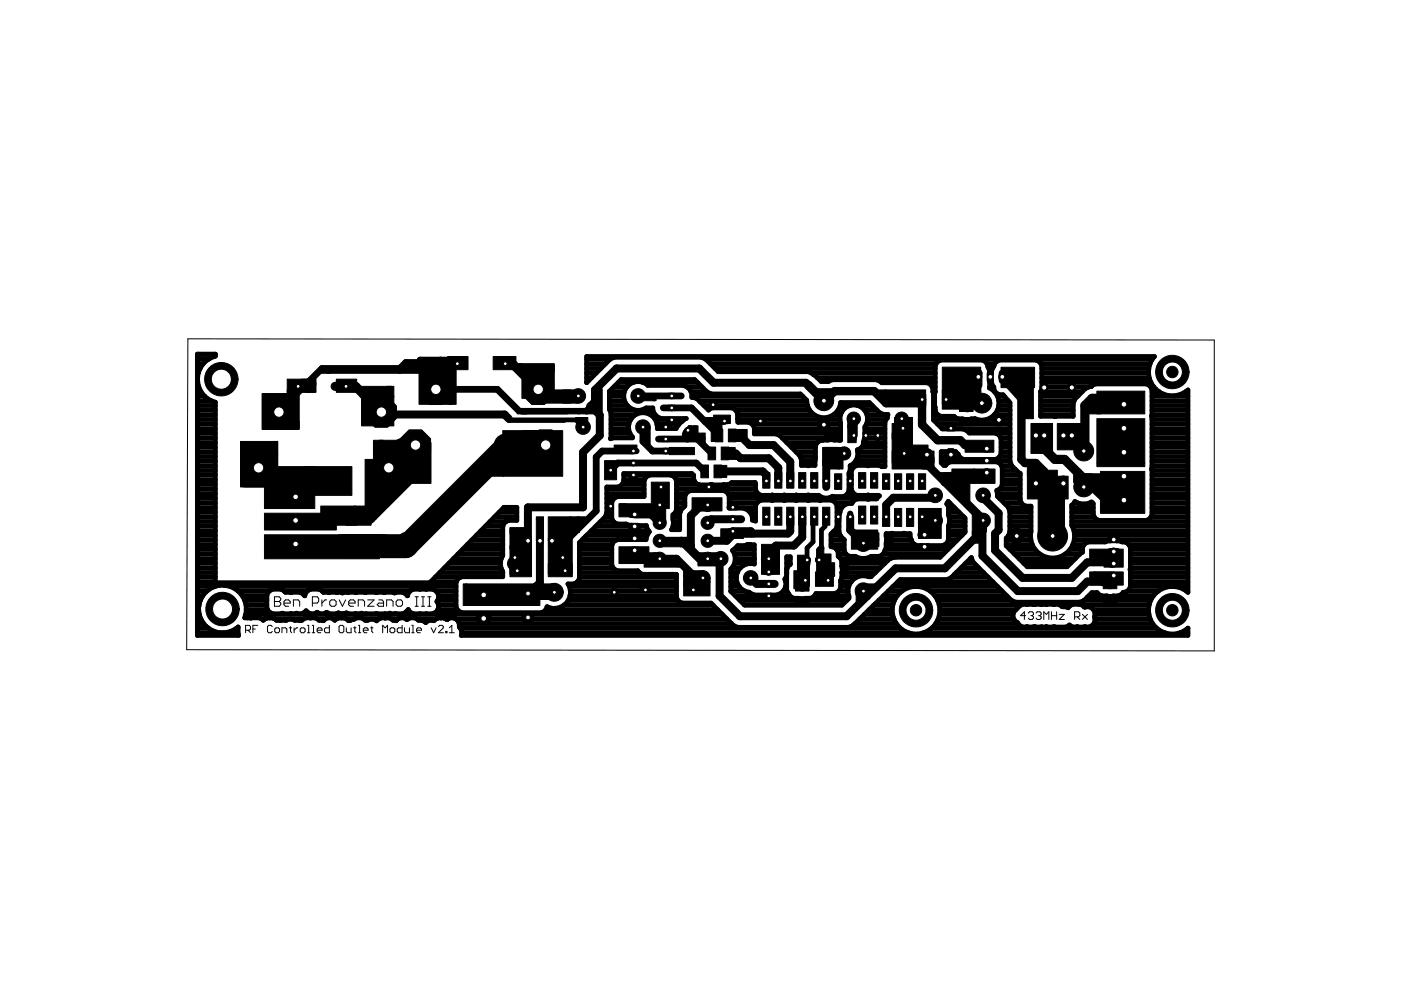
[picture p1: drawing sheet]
<svg xmlns="http://www.w3.org/2000/svg" width="297mm" height="210mm" viewBox="0 0 297 210" stroke-linecap="round" stroke-linejoin="round" font-family="sans-serif">
<g fill="#000" stroke="#000" stroke-width=".21">
<path d="M68 78.4h2v.7h-2zM69.3 78.4h15.7v.7h-15.7zM84.5 78.1h4.8v1h-4.8zM84.8 77.4h7.3v1.5h-7.3zM90.4 76.3h3v1.3h-3zM92.1 76.3h2.3v1.1h-2.3zM90.4 76.1h5.3v.8h-5.3zM92.1 77.9h3.8v4h-3.8zM88.8 78.4h7.1v7.3h-7.1zM95.2 77.6h1.5v8.1h-1.5zM95.2 75.8h3.8v2.3h-3.8zM94.9 75.6h4.3v2.8h-4.3z"/>
<path d="M104.6 75.6h4.3v2.8h-4.3zM108.9 75.6h.5v1.8h-.5zM109.6 77.1h1.1v.5h-1.1zM110.2 77.1h7.3v1.8h-7.3zM110.7 77.3h6.8v7.2h-6.8zM199.8 77.9h8.1v5.8h-8.1zM212.2 77.9h7.2v4.3h-7.2zM51.2 95.6h6.6v7.4h-6.6zM57.6 96.1h1.3v3.3h-1.3zM57.8 93.6h1.1v3h-1.1zM51 93.6h7.9v9.7h-7.9zM55.6 83.4h5v7.7h-5z"/>
<path d="M59.9 83.7h1v6.3h-1zM60.1 83.4h2.1v.8h-2.1zM60.9 82.7h1.5v8.4h-1.5zM61.9 82.2h1.5v8.6h-1.5zM59.9 89.3h3.5v1.8h-3.5zM60.9 80.4h4.3v2.8h-4.3zM65 82.2h1.7v1h-1.7zM56.1 98.9h10.6v8.9h-10.6zM63.9 80.4h3.1v1.3h-3.1zM64.7 81.2h2.3v2h-2.3zM64.5 98.9h10.1v6.1h-10.1zM71.3 80.4h4.3v2.8h-4.3z"/>
<path d="M77.4 97.4h2.3v12.7h-2.3zM79.2 93.3h2v6.4h-2zM76.4 81.9h6.6v2.3h-6.6zM76.6 83.9h6.9v6.4h-6.9zM82 81.9h1.5v2.3h-1.5zM80.5 93.3h6.6v5.9h-6.6zM79.2 93.9h12.2v8.6h-12.2zM102.5 97.9h7.4v2.8h-7.4zM104.8 95.6h6.4v4.1h-6.4zM110.4 87.2h1.3v.6h-1.3zM110.7 91.3h6.3v4.1h-6.3zM110.7 94.1h7.8v6.1h-7.8z"/>
<path d="M106.6 91.3h12.4v9.7h-12.4zM119 91.3h.3v9.7h-.3zM107.6 89h12.2v.5h-12.2zM110.7 87.2h9.6v.6h-9.6zM115 82.7h6.1v2.8h-6.1zM119.3 82.7h3v2.8h-3zM122.1 88.5h.5v.3h-.5zM109.6 87.2h13.3v.6h-13.3zM122.6 87.2h1.8v.6h-1.8zM122.3 88.5h2.3v1.3h-2.3zM124.1 87.2h.5v.6h-.5zM124.4 87h1.5v.8h-1.5z"/>
<path d="M126.2 84.5h.5v2.2h-.5zM126.7 82.4h1v5.9h-1zM128.2 97.9h2.5v3.8h-2.5zM128.2 97.7h2.5v.5h-2.5zM130.2 94.4h4.8v1h-4.8zM136.8 90.6h1v3.8h-1zM136.1 84.5h2.8v.5h-2.8zM138.3 84.5h.8v.5h-.8zM144.7 91.8h.5v1h-.5zM141.9 94.9h5.3v1.5h-5.3zM146 90.3h1.5v2.8h-1.5zM147 90.3h.7v2.8h-.7z"/>
<path d="M147.5 90.3h.5v2.5h-.5zM147.7 91.8h1.8v1.3h-1.8zM148.3 92.8h1.2v1.3h-1.2zM148.6 98.6h1.6v2.7h-1.6zM149.3 88.5h2.3v.8h-2.3zM150.1 94.8h1.6v2.7h-1.6zM151 89.3h1.1v1.5h-1.1zM150.8 90.8h1.5v2.8h-1.5zM151.4 98.6h1.6v2.7h-1.6zM151.8 89.5h1.3v2.3h-1.3zM151.6 91h1.6v2.7h-1.6zM152.6 98.7h1.5v2.5h-1.5z"/>
<path d="M152.9 94.8h1.6v2.7h-1.6zM151.3 88h3.6v1.8h-3.6zM154.3 94.9h1.6v1h-1.6zM154.4 91h1.6v2.7h-1.6zM154.1 96.4h2.3v1h-2.3zM155.6 92.8h1.5v.8h-1.5zM155.6 91.1h2.3v1h-2.3zM157.4 91.1h1v2h-1zM172.9 82.4h4.1v1h-4.1zM174.8 94.9h2.8v1.5h-2.8zM174.8 91.9h2.8v1.4h-2.8zM175.7 98.7h2.3v.7h-2.3z"/>
<path d="M174.4 94.9h4.3v3.8h-4.3zM177.7 98.7h1v.7h-1zM179.7 90h1.8v3.9h-1.8zM179.7 88.3h1.8v2.5h-1.8zM186.1 82.7h1.8v2h-1.8zM189.7 88.5h.2v.8h-.2zM189.7 88.8h.5v1.5h-.5zM189.1 91.8h1.3v6.4h-1.3zM190.4 88.3h.5v1.2h-.5zM190.4 93.1h1.3v3.8h-1.3zM191.7 88.5h1.5v1.8h-1.5zM189.1 89.8h4.4v3.3h-4.4z"/>
<path d="M193.2 88.5h.3v1.3h-.3zM191.9 92.6h1.6v2h-1.6zM187.6 82.7h8.7v3.5h-8.7zM189.1 95.6h7.7v3.8h-7.7zM190.7 94.4h6.1v1.5h-6.1zM195.5 96.9h2.5v2.5h-2.5zM195.5 95.6h2.5v2.6h-2.5zM203.4 85.8h2.9v1.4h-2.9zM203.4 88.8h2.9v1.5h-2.9zM201.8 99.4h4.9v3.1h-4.9zM199.8 82.7h7.4v4h-7.4zM204.6 93.3h6.1v2.6h-6.1z"/>
<path d="M206.4 99.4h4.6v3.1h-4.6zM215.3 81.9h1.3v1h-1.3zM217.8 99.7h.5v1.3h-.5zM216.3 82.2h2.8v6.6h-2.8zM217.8 98.9h2.1v2.1h-2.1zM218.6 89.8h4.6v6.3h-4.6zM218.3 99.7h5.9v1.5h-5.9zM224.2 89.8h5.6v5.6h-5.6zM230.5 85h2.8v2.8h-2.8zM232.6 82.9h10.1v4.9h-10.1zM232.6 88.8h10.1v9.4h-10.1zM233.3 99.9h9.4v8.9h-9.4z"/>
<path d="M232.6 98.2h10.1v.7h-10.1zM51.8 102.7h5.3v.6h-5.3zM56.1 108.8h15.2v3.6h-15.2zM68 107.3h7.4v2.5h-7.4zM69.5 110.6h6.1v.8h-6.1zM75.1 107.3h2.3v1h-2.3zM73.3 110.6h5.4v.8h-5.4zM56.1 113.4h24.4v5.1h-24.4zM78.4 101.2h3.8v4.3h-3.8zM102.3 100.5h4.5v.2h-4.5zM102.3 100.5h4.5v.5h-4.5zM108.1 111.9h3.6v1.2h-3.6z"/>
<path d="M108.1 112.1h4.3v4.3h-4.3zM108.1 115.7h4.6v6.1h-4.6zM108.1 119.2h4.6v3.1h-4.6zM113.7 110.1h1.5v4.6h-1.5zM113.7 109.6h1.5v.5h-1.5zM116.2 109.6h4.9v5.1h-4.9zM116.2 114.2h5.1v7.6h-5.1zM116.2 119.5h5.1v2.8h-5.1zM120.8 109.6h2.1v3.3h-2.1zM122.3 109.6h1.8v1.5h-1.8zM131.2 106.8h1.6v.5h-1.6zM131.2 115.9h6.4v3.6h-6.4z"/>
<path d="M131.5 106.8h7.1v.5h-7.1zM136.6 117.2h2.5v.8h-2.5zM131.2 107.3h8.2v2.3h-8.2zM136.6 118.7h2.8v.8h-2.8zM138.6 117.2h1v1h-1zM140.1 107h1v3.3h-1zM138.6 102.5h3v2.3h-3zM138.1 102.2h3.8v5.6h-3.8zM136.6 118.7h7.1v1.5h-7.1zM139.6 119h4.3v.7h-4.3zM143.7 119.2h.7v1h-.7zM140.1 115.4h4.8v.5h-4.8z"/>
<path d="M142.9 114.2h3.1v.5h-3.1zM144.2 114.9h2v1h-2zM144.4 114.7h1.8v.7h-1.8zM143.7 114.4h2.5v.8h-2.5zM147.5 117.2h2v1.3h-2zM148.5 107.8h1.5v.5h-1.5zM148 119.2h2.3v.5h-2.3zM150.3 117.2h1.8v2.5h-1.8zM148 119.5h4.6v.5h-4.6zM146.7 105.5h6.4v2.8h-6.4zM152.8 112.1h4.8v2.1h-4.8zM157.1 113.4h2.3v.5h-2.3z"/>
<path d="M161.7 107.5h1.5v3.9h-1.5zM161.7 100.2h1.5v3.3h-1.5zM161.5 115.4h3v1.3h-3zM161.5 116.2h3.8v5.6h-3.8zM164.3 107.5h1.5v3.9h-1.5zM164.3 100.2h1.5v3.3h-1.5zM166.8 107.5h1.5v3.9h-1.5zM166.8 100.2h1.5v3.3h-1.5zM169.3 107.5h1.6v3.9h-1.6zM169.3 100.2h1.6v3.3h-1.6zM169.1 117.7h1.8v4.1h-1.8zM171.9 107.5h1.5v3.9h-1.5z"/>
<path d="M171.9 100.2h1.5v3.3h-1.5zM173.1 116.4h1.1v1.6h-1.1zM173.1 119.2h1.6v2.6h-1.6zM174.2 116.2h.5v1.8h-.5zM174.2 115.9h.5v.5h-.5zM174.4 107.5h1.5v3.9h-1.5zM173.9 117.5h2.3v3.8h-2.3zM175.5 119.3h1.5v2.9h-1.5zM177 100.5h1.5v3.3h-1.5zM178.5 119.3h1.5v2.9h-1.5zM182 107.3h1.6v3.8h-1.6zM182 100.2h1.6v3.3h-1.6z"/>
<path d="M184.6 107.3h1.5v3.8h-1.5zM184.6 100.2h1.5v3.3h-1.5zM180.5 112.4h5.6v4h-5.6zM184.9 113h1.5v2.8h-1.5zM187.1 109.8h1.5v1.8h-1.5zM187.1 100.5h1.5v3.3h-1.5zM187.9 113h1.4v2.8h-1.4zM189.7 107.8h1.5v3.8h-1.5zM189.7 100.5h1.5v3.3h-1.5zM192.4 107.8h1.1v3.8h-1.1zM192.2 107.8h1.5v3.8h-1.5zM192.2 100.5h1.5v3.3h-1.5z"/>
<path d="M194.7 108.8h1v5.4h-1zM194.7 100.5h1.6v3.3h-1.6zM196.5 105.5h2.8v.3h-2.8zM195 110.3h4.6v3.9h-4.6zM194.7 107.8h4.9v3.3h-4.9zM198.8 100.2h2v1h-2zM200.3 100.2h1.5v1h-1.5zM201.3 101.7h1.3v1.8h-1.3zM202.6 101.7h1.8v3.6h-1.8zM203.9 102.2h1v3.6h-1zM204.1 102h1.5v4.3h-1.5zM206.1 112.6h.8v1.3h-.8z"/>
<path d="M206.1 109.1h1.8v4.3h-1.8zM206.7 113.6h2v1.6h-2zM220.1 104.8h5.6v8.1h-5.6zM217.8 101h8.7v3.5h-8.7zM217.8 104.5h8.7v1.3h-8.7zM229.5 100.5h2v2.2h-2zM232.6 102.7h1.7v1.3h-1.7zM230 100.5h5.1v2.5h-5.1zM234.1 118.7h2v1.5h-2zM231 116.4h5.6v2.1h-5.6zM235.4 116.4h2.7v3.8h-2.7zM98.2 123.8h.8v4.6h-.8z"/>
<path d="M98.7 123.8h14.5v.8h-14.5zM98.7 124.1h15.8v4.3h-15.8zM113.7 125.3h3.1v1.8h-3.1zM114.7 123.8h3.1v1.3h-3.1zM144.9 120.8h.8v1.5h-.8zM144.9 121.5h3.6v2.8h-3.6zM148 122.5h1.3v1h-1.3zM146.5 121h2.8v1.3h-2.8zM144.9 123.3h5.6v3h-5.6zM149 122.5h1.5v1h-1.5zM168.3 121h2.6v3.3h-2.6zM168.3 124.3h2.6v.5h-2.6z"/>
<path d="M168.7 123.8h2.8v1.5h-2.8zM168.7 126.9h2.8v1.4h-2.8zM170.6 120.2h1v3.6h-1zM170.9 123h.7v1.3h-.7zM172.9 121.3h.8v3h-.8zM173.7 121.3h3v3h-3zM181.5 125.3h1.3v2.6h-1.3zM183.6 123.8h2.5v.8h-2.5zM233.9 123.3h2.9v1.5h-2.9zM233.9 126.3h2.9v1.5h-2.9zM231 121.3h7.1v2.8h-7.1z"/>
</g>
<g fill="#000" stroke="#000" stroke-width=".21">
<path d="M246 76.4a3.5 3.5 0 0 1 3.9-.8 3.5 3.5 0 0 1 2.2 3.3h-1.4a2.13 2.13 0 0 1-3 2 2.13 2.13 0 0 1-.5-3.6 2.13 2.13 0 0 1 3.5 1.2v.4h1.4a3.5 3.5 0 0 1-4.9 3.3 3.5 3.5 0 0 1-1.2-5.8z" fill-rule="evenodd"/>
<path d="M44.4 78a3.5 3.5 0 0 1 3.8-.9 3.5 3.5 0 0 1 2.3 3.3h-1.4a2.13 2.13 0 0 1-3 2 2.13 2.13 0 0 1-.5-3.6 2.13 2.13 0 0 1 3.4 1.3l.1 .3h1.4a3.5 3.5 0 0 1-4.9 3.3 3.5 3.5 0 0 1-1.2-5.7z" fill-rule="evenodd"/>
<path d="M173.3 83.4a2.1 2.1 0 0 1 2.2-.3 2.1 2.1 0 0 1 1.3 1.9h-1.7a.43 .43 0 0 1-.7 .3 .43 .43 0 0 1 0-.8 .43 .43 0 0 1 .7 .4l1.7 .1a2.1 2.1 0 0 1-3 1.9 2.1 2.1 0 0 1-.5-3.5z" fill-rule="evenodd"/>
<path d="M180 87.8a1.44 1.44 0 0 1 1.5-.3 1.44 1.44 0 0 1 .9 1.3h-1a.4 .4 0 0 1-.5 .4 .4 .4 0 0 1-.2-.7 .4 .4 0 0 1 .7 .2l1 .1a1.43 1.43 0 0 1-1.9 1.3 1.43 1.43 0 0 1-.5-2.3z" fill-rule="evenodd"/>
<path d="M190.1 87.8a1.44 1.44 0 0 1 1.6-.3 1.44 1.44 0 0 1 .9 1.3h-1a.4 .4 0 0 1-.6 .4 .4 .4 0 0 1-.1-.7 .4 .4 0 0 1 .7 .2l1 .1a1.43 1.43 0 0 1-2 1.3 1.43 1.43 0 0 1-.5-2.3z" fill-rule="evenodd"/>
<path d="M206.8 83.9a2.11 2.11 0 0 1 2.3-.3 2.11 2.11 0 0 1 1.2 1.9h-1.7a.44 .44 0 0 1-.6 .4 .44 .44 0 0 1-.1-.7 .44 .44 0 0 1 .7 .2l1.7 .1a2.1 2.1 0 0 1-3 1.9 2.1 2.1 0 0 1-.5-3.5z" fill-rule="evenodd"/>
<path d="M228.4 94a2.11 2.11 0 0 1 2.3-.3 2.11 2.11 0 0 1 1.2 1.9h-1.7a.43 .43 0 0 1-.6 .5 .43 .43 0 0 1-.1-.8 .43 .43 0 0 1 .7 .2l1.7 .1a2.11 2.11 0 0 1-3 1.9 2.11 2.11 0 0 1-.5-3.5z" fill-rule="evenodd"/>
<path d="M181.8 114a1.76 1.76 0 0 1 1.9-.5 1.76 1.76 0 0 1 1.1 1.7h-1.8h1.8a1.76 1.76 0 0 1-2.4 1.6 1.76 1.76 0 0 1-.6-2.8z" fill-rule="evenodd"/>
<path d="M221.8 112a2.11 2.11 0 0 1 2.3-.3 2.11 2.11 0 0 1 1.2 1.9h-1.7a.44 .44 0 0 1-.6 .5 .44 .44 0 0 1-.1-.7 .44 .44 0 0 1 .7 .1l1.7 .1a2.1 2.1 0 0 1-3 2 2.1 2.1 0 0 1-.5-3.6z" fill-rule="evenodd"/>
<path d="M220.8 111.5a3.2 3.2 0 0 1 3.5-.8 3.2 3.2 0 0 1 2.1 2.9h-1.7a1.51 1.51 0 0 1-2.2 1.4 1.51 1.51 0 0 1-.2-2.6 1.51 1.51 0 0 1 2.3 1l.1 .2h1.7a3.2 3.2 0 0 1-4.4 3 3.2 3.2 0 0 1-1.2-5.1z" fill-rule="evenodd"/>
<path d="M228.4 101.6a2.11 2.11 0 0 1 2.3-.3 2.11 2.11 0 0 1 1.2 2h-1.7a.43 .43 0 0 1-.6 .4 .43 .43 0 0 1-.1-.7 .43 .43 0 0 1 .7 .1l1.7 .2a2.11 2.11 0 0 1-3 1.9 2.11 2.11 0 0 1-.5-3.6z" fill-rule="evenodd"/>
<path d="M44.6 126.7a3.5 3.5 0 0 1 3.9-.9 3.5 3.5 0 0 1 2.2 3.3h-1.4a2.13 2.13 0 0 1-3 2 2.13 2.13 0 0 1-.4-3.6 2.13 2.13 0 0 1 3.4 1.3v.3h1.4a3.5 3.5 0 0 1-4.8 3.3 3.5 3.5 0 0 1-1.3-5.7z" fill-rule="evenodd"/>
<path d="M116 124.4a1.91 1.91 0 0 1 2.2-.6 1.91 1.91 0 0 1 1.2 1.8h-1.6a.25 .25 0 0 1-.3 .3 .25 .25 0 0 1-.2-.4 .25 .25 0 0 1 .5 0l1.6 .1a1.92 1.92 0 0 1-2.5 1.8 1.92 1.92 0 0 1-.9-3z" fill-rule="evenodd"/>
<path d="M181.8 124.1a1.76 1.76 0 0 1 1.9-.4 1.76 1.76 0 0 1 1.1 1.6l-1.8 .1v-.1h1.8a1.76 1.76 0 0 1-2.4 1.7 1.76 1.76 0 0 1-.6-2.9z" fill-rule="evenodd"/>
<path d="M191.6 126.9a3.5 3.5 0 0 1 3.9-.8 3.5 3.5 0 0 1 2.3 3.3h-1.5a2.13 2.13 0 0 1-3.1 1.8 2.13 2.13 0 0 1-.2-3.6 2.13 2.13 0 0 1 3.3 1.4v.4h1.5a3.5 3.5 0 0 1-4.9 3.3 3.5 3.5 0 0 1-1.3-5.8z" fill-rule="evenodd"/>
<path d="M246 126.9a3.5 3.5 0 0 1 3.9-.8 3.5 3.5 0 0 1 2.2 3.3h-1.4a2.13 2.13 0 0 1-3 2 2.13 2.13 0 0 1-.5-3.6 2.13 2.13 0 0 1 3.5 1.2v.4h1.4a3.5 3.5 0 0 1-4.9 3.3 3.5 3.5 0 0 1-1.2-5.8z" fill-rule="evenodd"/>
<circle cx="248.6" cy="78.9" r="1.22"/>
<circle cx="122.6" cy="84" r="1.56"/>
<circle cx="123.6" cy="90.6" r="1.56"/>
<circle cx="135.3" cy="84" r="1.56"/>
<circle cx="136.3" cy="90.6" r="1.56"/>
<circle cx="179" cy="96.1" r="1.4"/>
<circle cx="109.1" cy="119.5" r="1.55"/>
<circle cx="119.3" cy="119.5" r="1.56"/>
<circle cx="139.9" cy="114.7" r="1.41"/>
<circle cx="139.9" cy="118.5" r="1.41"/>
<circle cx="139.9" cy="107.1" r="1.4"/>
<circle cx="139.9" cy="110.9" r="1.4"/>
<circle cx="150" cy="114.7" r="1.4"/>
<circle cx="150" cy="118.5" r="1.4"/>
<circle cx="150" cy="110.9" r="1.4"/>
<circle cx="150" cy="107.1" r="1.4"/>
<circle cx="150" cy="107" r="1.2"/>
<circle cx="152.8" cy="118.5" r="1.55"/>
<circle cx="163" cy="118.5" r="1.55"/>
<circle cx="173.9" cy="118.5" r=".87"/>
<circle cx="198.3" cy="105" r="1.56"/>
<circle cx="198.3" cy="110.3" r="1.55"/>
<circle cx="208.4" cy="105" r="1.56"/>
<circle cx="208.4" cy="110.3" r="1.55"/>
<circle cx="149" cy="122.5" r="1.56"/>
<circle cx="159.2" cy="122.5" r="1.55"/>
<circle cx="194.2" cy="129.4" r="1.21"/>
<circle cx="248.6" cy="129.4" r="1.22"/>
</g>
<g fill="none" stroke="#000" stroke-width=".21">
<path d="M52.1 133.6h.8l.2-.2v-.5l-.2-.3h-.8v1.6M52.6 133.6l.5 .6M53.6 133.4h.5M54.7 132.6h-1.1v1.6M57.7 132.9l-.2-.3h-.5l-.3 .3v1l.3 .3h.5l.2-.3M58.2 126.5h1l.3 .4v.3l-.3 .3 .3 .4v.3l-.3 .3h-1zM58.2 127.5h1M58.5 133.1h.5l.3 .3v.5l-.3 .3h-.5l-.2-.3v-.5zM59.8 134.2v-1.1h.8l.2 .3v.8M60.2 127.9h1.3v-.4l-.3-.3h-.7l-.3 .3v.7l.3 .3h.7M61.3 133.1h.5M61.6 132.9v1l.2 .3"/>
<path d="M62.2 128.5v-1.3h1l.3 .3v1M62.4 133.1v1.1M63.1 133.1h-.2l-.5 .5M63.9 133.1h.5l.3 .3v.5l-.3 .3h-.5l-.3-.3v-.5zM65.2 132.6h.2v1.6M65.2 134.2h.5M66.2 132.6h.3v1.6M66.2 134.2h.5M66.2 127.9h1l.4-.4v-.6l-.4-.4h-1v2M67.2 133.6h1.1v-.2l-.3-.3h-.5l-.3 .3v.5l.3 .3h.5M68.2 127.2v1.3M69.3 127.2h-.4l-.7 .7"/>
<path d="M69.8 132.6v1.6h-.8l-.2-.3v-.5l.2-.3h.8M69.9 127.5l.4-.3h.6l.4 .3v.7l-.4 .3h-.6l-.4-.3zM71.9 127.2l.7 1.3 .7-1.3M72.1 132.6h.5l.3 .3v1l-.3 .3h-.5l-.2-.3v-1zM73.4 133.1v.8l.3 .3h.7v-1.1M73.9 127.9h1.4v-.4l-.3-.3h-.7l-.4 .3v.7l.4 .3h.7M75 133.1h.5M75.2 132.9v1l.3 .3M75.9 128.5v-1.3h1.1l.3 .3v1M76 132.6h.2v1.6M76 134.2h.5M77 133.6h1v-.2l-.2-.3h-.5l-.3 .3v.5l.3 .3h.5"/>
<path d="M78 127.2h1.3l-1.3 1.3h1.3M78.6 133.1h.5M78.8 132.9v1l.3 .3M80.3 127.2h.7l.3 .3v1h-1l-.3-.3 .3-.3h1M81.1 134.2v-1.6l.6 .5 .5-.5v1.6M82 128.5v-1.3h1l.3 .3v1M82.7 133.4l.2-.3h.6l.2 .3v.5l-.2 .3h-.6l-.2-.3zM84 127.5l.3-.3h.7l.3 .3v.7l-.3 .3h-.7l-.3-.3zM85.3 132.6v1.6h-.8l-.3-.3v-.5l.3-.3h.8M85.8 133.1v.8l.2 .3h.8v-1.1M87.3 132.6h.3v1.6M87.3 134.2h.5"/>
<path d="M88 126.5h.7M88 128.5h.7M88.3 133.6h1.1v-.2l-.3-.3h-.5l-.3 .3v.5l.3 .3h.5M88.3 126.5v2M89.4 126.5h.6M89.4 128.5h.6M89.7 126.5v2M90.7 126.5h.7M90.7 128.5h.7M91 126.5v2M91.4 133.1l.5 1.1 .6-1.1M93 132.9l.2-.3h.5l.3 .3v.2l-1 1.1h1"/>
<path d="M94.5 133.9h.3v.3h-.3zM95.3 134.2h1M95.3 133.1l.5-.5v1.6M217.5 130.5h-1.1l.8-.8v1.6M218 130l.3-.3h.5l.3 .3v.3l-.3 .2M218.6 130.5h.2M218.8 130.5l.3 .3v.3l-.3 .2h-.5l-.3-.2M219.7 130l.2-.3h.6l.2 .3v.3l-.2 .2M220.2 130.5h.3M220.5 130.5l.2 .3v.3l-.2 .2h-.6l-.2-.2M221.3 131.3v-1.6l.5 .6 .6-.6v1.6M222.9 130.5h1.1"/>
<path d="M222.9 129.7v1.6M224 129.7v1.6M224.6 130.3h1.1l-1.1 1h1.1M227.8 130.8h.9l.2-.3v-.5l-.2-.3h-.9v1.6M228.4 130.8l.5 .5M229.5 130.3l1.1 1M230.6 130.3l-1.1 1"/>
</g>
<g fill="none" stroke="#000" stroke-width="1">
<path d="M41.8 78.1h.6M41.8 77.1h1.3M41.8 76.2h2.4M41.8 75.2h3.9M42 79l-.2 .1M42 79l-.2 1.4 .2 1.4M42.6 77.8h.1M42.6 77.8l-.6 1.2M43.5 76.7l-.9 1.1M43.5 76.7h.1M44.6 75.9l1.1-.4v-.4h-3.9v59.6h8.8l-.1-1.8-.4 .4M44.6 75.9l-1.1 .8"/>
<path d="M44.6 75.9h.1M124.4 79.1h2M124.4 78.1h3M124.4 77.1h4M124.4 76.2h4.9M149.6 76.2h94.7M150.6 77.1h47.9M151.6 78.1h46.7M172 79.1h26.3M209.3 77.1h1.6M209.6 78.1h.8M209.8 79.1h.4"/>
<path d="M210.2 79.1v-.4l.5-1a1.48 1.48 0 0 1 1.2-1.4h7.8l.5 .3 .4 .4 .3 .6v4.9l-.3 .5M210.2 79.1l-.1 1.1 .1 .9 .5 1 .2 .9M220.7 77.1h23.1M220.9 79.1h22.6M220.9 78.1h22.7M243.7 77.5h.1M243.7 77.5l-.2 1.4 .2 1.3M244.2 76.2v.1M244.2 76.2l-.5 1.3M244.2 76.2l.6-.6h-120.4v5.5l5-5 .9-.3h18.4l.9 .3 2.7 2.7h19a8.1 8.1 0 0 1 2.8 2.1h1.5M41.8 87h3.9M41.8 88.9h3.9"/>
<path d="M41.8 99.8h3.9M41.8 98.8h3.9M41.8 97.8h3.9M41.8 96.8h3.9M41.8 95.8h3.9M41.8 94.8h3.9M41.8 93.9h3.9M41.8 92.9h3.9M41.8 91.9h3.9M41.8 90.9h3.9M41.8 89.9h3.9M41.8 87.9h3.9"/>
<path d="M41.8 86h3.9M41.8 85h3.1M41.8 84h1.6M41.8 83h.8M41.8 82h.4M41.8 81.1h.2M41.8 80.1h.1M42 81.8l.6 1.2M42 81.8h.1M42.6 83l.9 1.1M42.6 83v.1M43.5 84.1l1.1 .8 1.1 .4v38.2h45.4l15.7-15.9h2.8v2.7h-1.8l-.5 .3"/>
<path d="M43.5 84.1h.1M107.9 88.8v.2h14.2l1.5 1.6M109.9 87h14.5M114.1 82.5v.6l1.6 1.6h4.1l2.8-.8M124.4 81.1h.1M124.4 80.1h1M129.2 86h3.8M129.2 85h3.2M129.2 84h3M129.2 83h3.2M129.3 87h6.5l1.2-.5h1.4a2.18 2.18 0 0 0 1.8 2.2h5.3l-.5 .2M129.5 92.9h.3"/>
<path d="M129.5 88.9h4.3M129.5 91.9h4.1M129.5 90.9h3.8M129.5 89.9h3.8M129.5 87.9h5.2M130.1 82h2.8M131.1 81.1h3.3M132.4 85l.5 .9 .9 .7 1 .4M135.9 87h2.5M136.2 81.1h11.7M137.9 87.9h1M138.9 88.9h6.1"/>
<path d="M139.3 89.9h4.7M145 88.9l-1.2 1.2-.4 .8h-4a3.1 3.1 0 0 0-4.1-3.3 3.1 3.1 0 0 0-1.2 5v.2h-4.2l-.5 .2 .1-5.5-.3-.8v-3.7l2.5-2.5h15.6l2.7 2.7 .8 .3h18.9l1.3 1.4a3.6 3.6 0 0 0 3.4 3.7 3.6 3.6 0 0 0 3.8-3.3h6.1l2.2 2.2 .9 .4h.9l-.2 .7-.2 .3M145.7 82h3.1M145.7 82.1l.6 .6 .4 .8v.8l1.2 .3 2.3 2.4 .8-.5h4.2l.5 .2a2.17 2.17 0 0 1 .7 2.2l.1 .6h2.2l.6 .3 .4 .4 .2 .6v1.2h4.6l.8 .4 4.2 4.2 .4 .9v1.2l1.5 .1 1.4-.1 .1-4.1 .2-.6 .4-.4 .6-.3 1.6-.1 2.5 .1v-3.7a2.37 2.37 0 0 1 .3-2.2M145.7 82.1l-.8-.4h-7.5a3 3 0 0 0-3.8-.3 3 3 0 0 0-1.2 3.6M146.5 83h3.3M146.7 84h23.5M148.3 85h22.7M149.2 86h22M156 87h15.7M156.4 87.9h16.2M156.4 88.9h21.7"/>
<path d="M159.4 89.9h18.8M159.9 91.9h18.3M159.9 90.9h18.3M165.8 92.9h12.4M166.8 93.9h6.5M167.8 94.8h5.1M168.8 95.8h4.1M169.7 96.8h3.2M169.9 97.8h2.9M173.3 80.1h25M174.4 93.3h.1M175.6 80.9h.1"/>
<path d="M175.6 80.9l.9-.4h9.3l1.2 .7h9.6a1.59 1.59 0 0 1 1.2 1.8M176.7 87.9h1.5M177.7 87h1M177.9 93.3h.1M178.1 86h2.1M178.5 87.4h.1M178.5 87.4a2.91 2.91 0 0 1 4.1-1.1 2.91 2.91 0 0 1 .8 4.2v2.3l-.2 .6a2.17 2.17 0 0 1-1.4 2 2.8 2.8 0 0 1-1.5 3.3M180.2 99.8h.4M180.3 98.7v1l-.3 .6v3.8l-.2 .5-.5 .5-.5 .2-2.3-.1M180.3 98.8h1.2M181.4 97.8h6.2M181.8 96.8h5.8"/>
<path d="M181.8 86h3.2M181.8 95.8h5.8M182.7 94.8h4.9M183 93.9h4.6M183.3 87h2.6M183.3 92.9h4.3M183.4 91.9h4.2M183.4 90.9h4.2M183.7 89.9h3.9M183.8 87.9h4.4M183.9 88.9h3.9M186.6 98.8h1"/>
<path d="M186.9 81.1h11.4M186.9 98.9l-.5-.2h-4.7l-.5 .2-.5 .4-.2 .6v3.9l.2 .6 .5 .4 .5 .2 2.4-.1 2.4 .2-.7 .7h-4.1l-.5 .2-.6 .7a2.15 2.15 0 0 0-2.5 2l-.2 .4v3.8l.3 .8 .8 .7v2.3l.2 .6 .4 .4 .6 .3h1.2a3.1 3.1 0 0 0 3.3 0h1.7a1.6 1.6 0 0 0 1.2-1.3l.3-.5 .1-1.3-.1-1.8h5.1v.8l.2 .6M186.9 98.9h.1M187.9 88.9l-.3 .6v9.4h-.6M197.6 82h.7M197.8 83l.1 .4v5.6l1.9 1.9h4.3l.9 .4 .5 .5h5.5l.6 .3 .4 .4 .2 .5v3.2l-.2 .6-.4 .4-.6 .2-1.3 .1-5.4-.1-.5-.2-.5-.4-.1-.5-.6-.5h-3v2.3l.5 .6h.4l.5-.6 .5-.2h6.7l.5-.2h1l.5 .2h1.1l.5 .2 .5 .5 .2 .5v3.7l-.2 .5-.5 .5-.5 .2 .2 1.2 2.2 2.3 .4 .9v4.5l-.4 .8-.4 .4v1.6l4.5 4.5h8.5l2.9-3 .3-.1a1.69 1.69 0 0 1 1.2-2.2h3.6l.6-.2a10.1 10.1 0 0 1 4.1 .4l.4 .5 .3 .5v8.3M197.8 83h.5M197.9 87h.4M197.9 88.9h9.2M197.9 87.9h1M197.9 86h.3M197.9 85h.3"/>
<path d="M197.9 84h.3M198.3 83l-.1 .4v2.7l.1 .3a1.53 1.53 0 0 0 1.2 1.9h2.8l.8 .5 1.3 .1M198.3 83v-5.4l.2-.6 .4-.4 .6-.3h8.7a1.54 1.54 0 0 1 1.3 1.5l.3 .9v3.6a3.6 3.6 0 0 1 1.6 4.8 3.6 3.6 0 0 1-4.8 1.7l-1 .1M198.8 89.9h15.3M199.6 97.8h8.9M199.6 96.8h3.8M199.6 95.8h3.1M199.7 90.9h14.4M209.3 88.9h4.8M209.8 82h.9M209.8 81.1h.4M209.8 80.1h.3"/>
<path d="M209.9 97.8h4.2M210.8 87.9h3.3M210.8 83h.1M210.9 83l.5 .5 .5 .2h.8l1.4 1.7v12.5l.4 .9M211.2 91.9h2.9M211.5 87h2.6M211.5 84h1.4M211.7 86h2.4M211.7 85h2.1M212 96.8h2.1M212.2 92.9h1.9M212.2 95.8h1.9"/>
<path d="M212.2 94.8h1.9M212.2 93.9h1.9M212.3 98.8h2.2M212.5 99.8h3M214.5 98.8l1.5 1.4 .3 .2v5.7l.2 .5M220.6 87h6.9M220.6 87.9h6.9M220.6 86h6.9M220.6 85h7.1M220.6 84h7.9M220.6 83v5.3h6.9v-2.8l.4-.9 2.2-2.2 1.3-.4 .3-.4 .6-.2h10.7l.6 .2 .4 .5 .2 .5v26.5l-.2 .6-.4 .4-.6 .2h-10l-.5-.2-.5-.4-.2-.6v-2.3l-.4-.4a3.4 3.4 0 0 1-3.5-.1l-.1 .3M220.6 83h8.8"/>
<path d="M220.9 82h10M220.9 81.1h23.1M220.9 80.1h22.7M243.7 80.2v.1M243.7 80.2l.5 1.3M244 82h.7M244.2 81.5h.1M244.2 81.5l.9 1.1M244.2 87h7.7M244.2 88.9h7.7M244.2 99.8h7.7M244.2 98.8h7.7"/>
<path d="M244.2 97.8h7.7M244.2 96.8h7.7M244.2 95.8h7.7M244.2 94.8h7.7M244.2 93.9h7.7M244.2 92.9h7.7M244.2 91.9h7.7M244.2 90.9h7.7M244.2 89.9h7.7M244.2 87.9h7.7M244.2 86h7.7M244.2 85h7.7"/>
<path d="M244.2 84h7.7M244.2 83h1.5M245.1 82.6h.1M245.1 82.6l1.1 .8M246.2 83.4l1.3 .4M246.2 83.4h.1M247.5 83.8l1.4 .1M247.5 83.8h.1M248.9 83.9h.1M250.3 83.7h.1M250.3 83.7l-1.4 .2M251.5 83h.4"/>
<path d="M251.5 83l.4-.3v42.9l-.4-.4M251.5 83h.1M251.5 83l-1.2 .7M41.8 100.7h3.9M41.8 115.5h3.9M41.8 118.4h3.9M41.8 102.7h3.9M41.8 119.4h3.9M41.8 117.5h3.9M41.8 116.5h3.9M41.8 114.5h3.9M41.8 113.5h3.9"/>
<path d="M41.8 112.5h3.9M41.8 111.5h3.9M41.8 110.6h3.9M41.8 109.6h3.9M41.8 108.6h3.9M41.8 107.6h3.9M41.8 106.6h3.9M41.8 105.7h3.9M41.8 104.7h3.9M41.8 103.7h3.9M41.8 101.7h3.9M95.2 119.4h10.9"/>
<path d="M96.1 118.4h10.2M97.1 117.5h9.5M98.1 116.5h8.5M99 115.5h7.6M100 114.5h6.6M101 113.5h5.6M102 112.5h4.6M102.9 111.5h3.7M103.9 110.6h3.4M104.9 109.6h4.7M105.8 108.6h3.8M106.8 107.6h2.8"/>
<path d="M122.9 115.5h6.9M122.9 118.4h6.8M122.9 119.4h6.8M122.9 117.5h6.8M122.9 116.5h6.8M123.4 114.5h7.3M124.4 113.5h12.8M125.3 112.5h12.2M126.3 111.5h10.8M127.3 110.6h2.8M128.3 109.6l-5.4 5.4v7.6l-.3 .5-.4 .5-.6 .2h-1.2a3.4 3.4 0 0 1-.3 4.1 3.4 3.4 0 0 1-4.1 .7 1.52 1.52 0 0 1-1.2 1.3h-16.9l-.5-.2-.5-.5-.2-.5v-5.2l.2-.6 .5-.4 .5-.2h8.7v-1.1a2.91 2.91 0 0 1 0-3.4v-6.2l.2-.6 .5-.4M128.3 109.6h1.4"/>
<path d="M128.7 108.6h1M128.7 107.6h1M128.7 106.6h1M128.7 105.7h1.5M128.7 104.7h7.9M128.7 103.7h7.9M131.9 102.7h4.7M132.2 100.7h5.5M132.2 101.7h4.5M142.3 100.7h4.7M142.7 109.6h1.4M142.7 111.5h1.4"/>
<path d="M142.7 110.6h1.4M143.2 108.6h1M143.3 101.7h3.8M143.4 102.7h4.6M143.4 107.6h1.4M143.4 106.6h1.8M143.4 105.7h1.8M143.4 104.7h2M143.4 103.7h16.8M145.4 104.7l-.2 .5v2.1l-.7 .7-.4 .9v3.4h-1.7l.2-.4 .2-1.1-.1-1.7 .5-.4 .2-.6v-6.2l-.2-.5-.4-.5-.6-.2h-4.4l-.6 .2-.4 .5-.2 .5v3.4h-5.7l-.5 .2-.5 .4-.2 .6v3.4l.2 .5 .5 .5 .5 .2h1.8l1.4 .3h3v.5l.5 .9-.5 .9-.1 .7h-6.1l-.5 .2-.5 .5-.2 .5v4.2l.2 .6 .5 .4 .5 .2h4.3l.5 .5 .6 .3h7.1v4.8l.3 .6 .4 .4 .6 .3h6l4.9 4.8 .8 .3h23.6M145.4 104.7l.5-.5 .5-.2h7l.5 .2 .5 .5M150.8 102.7h.1"/>
<path d="M150.8 102.7l-2.5 .1a1.62 1.62 0 0 1-1.2-2l-.4-.4h-14.5v1.6l-.2 .6-.4 .4-.6 .3h-2.3v5.5l-.4 .8M150.8 102.7l2.5 .1a2.13 2.13 0 0 0 1.9-.5h4.9l.1 1.5 .2 .6 .4 .4 .6 .2h12.2a2.32 2.32 0 0 0 2.9 .2M154.4 104.7l.2 .5v2.5h3a2.31 2.31 0 0 1 1.9 2.6l.7 .2v-3.2l.2-.6 .4-.4 .6-.3h14.8l.6 .3 .4 .4 .3 .6v4.4l-.3 .5-1 1v2.7a1.55 1.55 0 0 1 1.5 2.1l.5 .4M154.4 104.7h6.3M154.5 102.7h5.7M154.6 107.6h5.6M154.6 106.6h5.9M154.6 105.7h31.3M155.6 116.5h4.3M155.7 117.5h4.2M155.7 119.4h4.2M155.9 118.5l-.2 1-.8 1.2v4.7l2.9 2.9h20.7l1.5-1.4v-.5a3.2 3.2 0 0 1 .7-3.4 3.2 3.2 0 0 1 3.4-.7h.6l3.9-3.8"/>
<path d="M155.9 118.4h4M158.4 115.5h1.5v3M158.5 115.4l-.6 .3h-1.5l-1.1 1 .4 .7 .2 1.1M158.5 115.4l.7 .1M158.5 115.4h.1M159 108.6h1.2M159.5 109.6h.7M159.9 118.5v1.1a3 3 0 0 0-3.8 2.4 3 3 0 0 0 2.8 3.6l1.1 .6h4.7a2.4 2.4 0 0 0 1.9-2.9M166.8 118.4h.8M166.8 119.4h.8M172.6 109.6h-.2v5.3l-1.3 1.3v2.5M175.2 109.6l-.3 .2v1.8l-.7 .8v3.5l-.5 .5v2.6"/>
<path d="M176.2 115.5h2.8M176.2 114.5h2.8M176.2 113.5h2M176.5 105.2h.1M176.9 112.5h1M177.2 106.6h3.5M177.4 116.5h1.6M177.5 111.5h.4M177.5 110.6h.4M177.5 109.6h.4M177.5 108.6h.6M177.5 107.6h1"/>
<path d="M177.7 117.5h1.7M178.2 118.4l.3 .6v1M178.2 118.4h10.5M178.5 119.4h9.1M179.7 104.7h1.3M180 100.7h.5M180 102.7h.5M180 103.7h.5M180 101.7h.5M187.2 117.5h12.8M187.7 116.5h13.3M187.9 115.5h6.1"/>
<path d="M187.9 113.5h5.1M188 114.5h5.2M189.4 118.2l-.8 .3M189.4 118.2h.1M193.2 114.5a1.68 1.68 0 0 0 2.1 1.2h4.6l.5-.3 .5-.4 .2-.5v-2.9a2.88 2.88 0 0 0 0-2.5v-1.6l-.4-.7 .3-.5 3.6 3.6v2.9l-5.3 5.4-9.8-.1M200.3 115.5h1.7M200.9 106.6h.5M201.1 114.5h1.9M201.1 113.5h2.9M201.1 112.5h3.5M201.1 111.5h3.5M201.1 108.6h2.2"/>
<path d="M201.1 107.6h1.3M201.2 109.6h3.1M201.3 110.6h3.3M204.7 119.4h1.9M205.7 118.4h.3M211.5 104.7h4.8M211.9 105.7h4.4M211.9 103.7h4.4M212.5 100.7h3.8M212.5 102.7h3.8M212.5 101.7h3.8M212.9 106.6h3.6"/>
<path d="M213.3 115.5h5.6M213.3 114.5h5.3M213.8 107.6h4.8M213.8 113.5h4.7M214.1 116.5h5.4M214.1 112.5h4.5M214.1 111.5h4.5M214.1 110.6h4.5M214.1 109.6h4.5M214.1 108.6h4.5M215.1 117.5h5.4M216.1 118.4h11.9"/>
<path d="M216.5 106.6l.5 .5 .5 .2h1.1v5.4a4.7 4.7 0 0 0 5.3 5.6 4.7 4.7 0 0 0 3.3-7v-4.2l.6-.5M217 119.4h10M225.8 117.5h3.2M226.9 116.5h2.6M227.2 110.6h24.7M227.2 109.6h4.8M227.2 108.6h4.6M227.2 107.6h4.6M227.3 111.5h24.6M227.4 115.5h2.4M227.7 112.5h24.2M227.8 114.5h24.1"/>
<path d="M227.8 106.6h.7M227.9 113.5h24M231 106.6h.6M239.4 115.5h12.5M239.7 118.4h12.2M239.7 119.4h12.2M239.7 117.5h12.2M239.7 116.5h12.2M244.1 109.6h7.8M244.2 100.7h7.7M244.2 102.7h7.7M244.2 108.6h7.7"/>
<path d="M244.2 107.6h7.7M244.2 106.6h7.7M244.2 105.7h7.7M244.2 104.7h7.7M244.2 103.7h7.7M244.2 101.7h7.7M41.8 124.3h3.9M41.8 131.2h.8M41.8 128.3h.4M41.8 134.2h5.5M41.8 133.2h2.4M41.8 132.2h1.4"/>
<path d="M41.8 130.2h.4M41.8 129.3h.3M41.8 127.3h.7M41.8 126.3h1.2M41.8 125.3h2.1M41.8 123.4h3.9M41.8 122.4h3.9M41.8 121.4h3.9M41.8 120.4h3.9M42.3 130.5l.5 1.3M42.3 127.8h.1M42.3 130.5h.1"/>
<path d="M42.3 127.8l-.2 1.3 .2 1.4M42.8 131.8l.9 1M42.8 126.5h.1M42.8 131.8h.1M42.8 126.5l-.5 1.3M43.7 132.8l1.2 .8M43.7 132.8h.1M43.7 132.8v.1M43.7 125.4l-.9 1.1M43.7 125.4h.1M44.9 133.6l1.2 .5M44.9 133.6h.1"/>
<path d="M46.1 134.1l1.4 .1M46.1 134.1h.1M47.5 134.2h.1M47.5 124.1l-1.4 .1-1.2 .4-1.2 .8M47.5 124.1h.1M47.5 124.1l1.4 .3 1.2 .6M47.6 134.2h2.9M48.8 124.3h47.9M48.9 133.9h.1M48.9 133.9l-1.4 .3M50.1 133.3h.1M50.1 133.3l-1.2 .6"/>
<path d="M50.1 125h.1M50.1 125l1 .9M50.2 133.2h.3M50.5 125.3h6.6M51.1 125.9v.1M51.1 125.9l.7 1.2M51.4 126.3h5.2M51.8 127.1h.1M51.8 127.1l.4 1.3v1.4l-.3 1.2h1.3M51.9 127.3h4.7M52.1 130.2h101M52.2 128.3h4.4"/>
<path d="M52.2 129.3h4.5M52.5 131h.1M53.1 131h1.9l.8 .5 .2-.2M53.1 131h.1M55.5 131.2h.6M56 131.3h.1M56.6 131h1.2M56.6 131l-.6 .3M56.6 131h.1M57.1 131h.1M57.3 131h.1M57.8 131l.9 .5 .7 .1a2.59 2.59 0 0 0 1.9-.3h.6l.6 .2"/>
<path d="M58.3 131.2h6M60.3 125.3h4.9M62.5 131.5h.1M64.6 126.3h.1M64.6 126.3l-.5-.5-.6-.2h-3l-.4-.4-.6-.3h-1.6l-.6 .3-.5 .4-.2 .6v2.7l.2 .6 .5 .4 .6 .3h1.6l.4-.2 .3 .2h2.3l.4-.2a1.56 1.56 0 0 0 2-.5 1.6 1.6 0 0 0 2.3 .3 1.54 1.54 0 0 0 2.1 0 2.28 2.28 0 0 0 2.5 .1M64.6 126.3a1.54 1.54 0 0 1 1.3-1.4h1.7l.6 .3 .4 .4 1.1 .1 13.6-.1 .4 .1 .3-.1h1.3l.6 .2 .5 .5M67.3 131.2h1.7M68.3 125.3h18.6M70.7 131.2h.6M71.2 131.3l-.2 .2a1.56 1.56 0 0 0-2.5 .1l-.9-.1a1.88 1.88 0 0 0-1.8-.5h-.9l-.9 .5h-1.5M71.2 131.3h.1M71.8 129.9v.1"/>
<path d="M71.8 131h1.2M71.8 131l-.6 .3M71.8 131h.1M72.3 131h.1M72.5 131h.1M73 131l.9 .6 .4-.1M73 131h.1M73.5 131.2h1.6M74.3 131.5l.8-.2a1.78 1.78 0 0 1 2.3 .2h.5M74.3 131.5h.1M77.1 131.2h3.2M77.6 130.2h.1"/>
<path d="M77.9 131.5a1.57 1.57 0 0 1 1.9 .1 1.68 1.68 0 0 1 1.9-.5 1.41 1.41 0 0 1 1.6 .4l.7 .1a1.56 1.56 0 0 1 2.3-.2 1.74 1.74 0 0 1 2.4 .1h.7l.9 .5a1.44 1.44 0 0 1 1.6-.4M77.9 131.5h.1M81.6 130.2h.1M83 131.2h1.4M86.1 131.2h.4M86.3 129.6h.1M86.4 126.3h.1M86.4 126.3a1.62 1.62 0 0 1 1.3-1.4h4a1.61 1.61 0 0 1 .9 2.6M86.6 129.3h.1M88.4 131.2h4M89 130.2h.1M89 124.9h.1"/>
<path d="M90.3 130.2h.1M91.3 123.4h5.5M92 131.6h-.1M92.3 122.4h5.4M92.3 131.3l-.3 .3M92.3 131.3h.1M92.4 125.3h4.3M92.6 127.5a1.62 1.62 0 0 1-.9 2.7h-4l-.6-.3-.5-.7a2.27 2.27 0 0 1-2.8 .9l-6.8 .1-.4-.2-.3 .2h-2.3l-.6-.3-1 .3-.6-.2M92.6 127.5v.1M92.8 127.3h3.9M92.8 129.3h4.2M92.9 131h1.2"/>
<path d="M92.9 131l-.6 .3M92.9 131h.1M93 128.3h3.7M93 126.3h3.7M93.2 121.4h13.4M93.4 131h.1M93.5 131h.1M94.1 131h.1M94.1 131l.7 .4 .1-.1M94.2 120.4h12M94.6 131.2h.4M94.9 131.3a1.53 1.53 0 0 1 1.8 0"/>
<path d="M94.9 131.3h.1M96.6 131.2h57.5M96.7 131.3l.4 .4M97.1 131.7l.3 .6v.7a1.49 1.49 0 0 1 .4 1.7h154.1v-1.5M97.1 131.7h.1M97.3 132.2h57.8M97.6 133.2h93.3M97.9 134.2h94.8M115.7 129.3h36.4M119.6 128.3h31.6M120.5 127.3h23.2M120.7 124.3h22.7"/>
<path d="M120.8 126.3h22.6M120.9 125.3h22.5M122.4 123.4h21M122.9 122.4h20.5M122.9 121.4h12.7M122.9 120.4h7.1M154.9 124.3h1.8M154.9 125.3h3.1M154.9 123.4h1.3M154.9 122.4h1.2M154.9 121.4h1.4M155.2 120.4h1.8"/>
<path d="M155.9 126.3h11.5M156.9 127.3h22.7M166.1 125.3h.8M166.6 124.3h.2M166.6 123.4h.2M166.7 122.4h.1M166.8 120.7l.2-.6 .6-.4v-1.7h-.8v7.1l.2 .6a2.04 2.04 0 0 0 2.4 1.2l.8 .1 .5-.1a1.93 1.93 0 0 0 2.3-1.1h4l.6-.2 .4-.4 .2-.6v-1.5l.3-.6v-1.1M166.8 122.1l-.4 .7 .2 .5M166.8 121.4h.1M166.8 120.4h.1M172.7 126.3h7.3M177.8 125.3h2"/>
<path d="M178.2 124.3h1.8M178.2 123.4h2.3M178.5 122.4h3.2M178.5 121.4h7.1M178.5 120v.1M178.5 120.1l.1 .9-.1 .4M178.5 120.4h8.1M179.9 133h.1M180.8 132.7h.1M180.8 132.7l-.8 .3M181.3 132.2h8.7M182.3 131.2h7.2"/>
<path d="M183.3 130.2h6M184.3 129.3h4.9M185.3 128.3h4M186.3 127.3h3.4M187.3 126.3h2.9M188.3 125.3h3M189.3 124.3h5.1M189.3 128h.1M189.3 130.7v.1M189.3 128l-.2 1.4 .2 1.3M189.3 130.7l.6 1.3M189.9 126.7l-.6 1.3"/>
<path d="M189.9 126.7v.1M189.9 132h.1M189.9 132l.9 1.1M190.4 123.4h20.1M190.8 133.1h.1M190.8 125.7h.1M190.8 125.7l-.9 1M190.8 133.1l1.1 .8M191.9 133.9h.1M191.9 124.9h.1M191.9 124.9l-1.1 .8M191.9 133.9l1.3 .4"/>
<path d="M193.2 124.4h.1M193.2 124.4l-1.3 .5M193.2 134.3l1.4 .2M193.2 134.3h.1M194.6 124.3h16.9M194.6 124.3l-1.4 .1M194.6 124.3l1.3 .3M194.6 134.5h.1M195.9 134.2h51.1M195.9 124.6h.1M195.9 124.6l1.2 .6M197.1 133.5h.1"/>
<path d="M197.1 125.2h.1M197.1 125.2l1.1 1M197.1 133.5l-1.2 .7-1.3 .3M197.2 125.3h15.3M197.5 133.2h47.7M198.2 126.2h.1M198.2 132.6h.1M198.2 126.2l.7 1.2M198.2 132.6l-1.1 .9M198.2 126.3h15.2M198.4 132.2h17.4M198.8 127.3h15.6"/>
<path d="M198.9 127.4h.1M198.9 131.4h.1M198.9 127.4l.3 1.3v1.4l-.3 1.3M198.9 131.4l-.7 1.2M198.9 131.2h16M199.1 128.3h17.4M199.2 130.2h15.6M199.2 129.3h16.2M201.8 122.4h7.7M202.3 121.8l3.7-3.6 .3 1 8.2 8.1M202.3 121.8v.1M202.3 121.8l-.6 .7-.9 .4h-9.9l-10.1 9.8"/>
<path d="M202.8 121.4h5.7M203.8 120.4h3.7M214.8 130.2a1.61 1.61 0 0 0 .9 1.8 1.55 1.55 0 0 0 2 .8l1.5 .1M219.2 132.9h1.6M219.2 128.1h1.6M219.2 128.1h.1M219.2 132.9v.1M219.2 128.1h-2.3l-.6 .3-1.3 1.2-.2 .6M224.7 128.3h2.4M229 128.1h.1M229 128.1l.8 .5M229 128.1h-1.5l-.6 .3-.4 .5-.5-.2h-.8a1.49 1.49 0 0 0-1.7-.5l-2.7-.1"/>
<path d="M229.4 128.3h14.2M229.8 128.6l.1 .1a1.66 1.66 0 0 1 1.8 .4 1.66 1.66 0 0 1 .4 1.7 1.58 1.58 0 0 1-.4 1.7 1.58 1.58 0 0 1-1.7 .3h-1.6a1.38 1.38 0 0 1-1.6-.3l-.8 .4-4.2-.1-1 .2M229.8 128.6h.1M229.9 127.3h14.1M230.5 126.7h.1M230.5 126.7l-.7 .6-.8 .4h-13.7l-.8-.4M230.9 126.3h2.6M231.8 129.3h11.7M231.9 132.2h12.5M232.2 131.2h11.7M232.2 130.2h11.4M234.6 126.3h-1l-.6-.2-.4-.5h-1.1l-1 1.1"/>
<path d="M234.6 126.3l.1 .1M237.2 126.3h7.4M239 125.3h6.6M239.7 124.3h9M239.7 124.4a1.74 1.74 0 0 1-1.6 1.3l-.4 .4-.6 .2-1.7 .2-.7-.1M239.7 123.4h12.2M239.7 122.4h12.2M239.7 121.4h12.2M239.7 120.4h12.2M243.7 130.7l.5 1.3M243.7 128h.1M243.7 130.7v.1"/>
<path d="M243.7 128l-.2 1.4 .2 1.3M244.2 132l.9 1.1M244.2 126.7v.1M244.2 132h.1M244.2 126.7l-.5 1.3M245.1 133.1a5.1 5.1 0 0 0 5.2 1.1M245.1 133.1h.1M245.1 125.7l-.9 1M245.1 125.7h.1M246.2 124.9l-1.1 .8M246.2 124.9h.1M247.5 124.4l-1.3 .5"/>
<path d="M247.5 124.4h.1M248.9 124.3h.1M248.9 124.3l-1.4 .1M248.9 124.3l1.4 .3M249 124.3h2.9M250.2 134.2h1.7M250.3 124.6h.1M250.3 124.6l1.2 .6M251.5 133.5h.1M251.5 133.5l-1.2 .7M251.5 125.2h.1M251.6 125.3h.3"/>
<path d="M251.8 133.2h.1M251.9 133.2l-.4 .3"/>
</g>
<g fill="none" stroke="#000" stroke-width="1.7">
<path d="M82.6 87.9h24.4l.9 .9M116.2 80.9l-.1 .1M125.3 86.1l1.9 1.9v4.3l-3.6 3.6v11.7h-11.7v9.1l-1.7 1.8M152.2 99.9h9.5l.8 .8v1.3M153.7 96.1h2.3l1 1.1h6l2 2v2.8M155.2 92.3l1.8 .2 1.9 1.9h5.1l3.6 3.5v4.1M171.4 81.7l-.5-.5h-19.6l-3-3.1h-17.6l-4.5 4.6v2.5M176.2 96.9l-1 1v5.4M176.2 95.6v1.3M179 96.1l-.8 .8h-2M181 88.8v3.5M191.2 88.8h.4v2.6"/>
<path d="M191.6 91.4l.1 .4v4.3l4.8 .3-1 1 12.9 12.9M191.6 91.4l-.2-.6-.2 1M109.1 118.2l1.1 .3M110.2 118.5l.2 2-.8 .5M114.5 114.7v8.8l-2.6 2.6h-9.4M119.3 119l-.3 1.2 .8 .8M134.5 116.7l1.8 1.8h7.1l4.1 4v.6l.2 .2M139.9 114.7h5.6l1 1M140.1 103.3v3.5l-.2 .3v3.7l-1.8-1.7h-3.6M144.4 114.7l4.4 4.3h1.5l-.3-.3v-.2l.3 .2M150 107.1l-.2 .2h-1.3l-2 2v7.1l2.3 2.3h4l-.2 .3v7.3l4.3 4.4h22.6l4.4-4.3M152.8 118.5h-1l-.2 .2"/>
<path d="M157.1 110.1h-6.3l-.8 .7M167.6 109.6v3l-.6 .5h-7.3l-.5-.5h-3.8v.8l-1.3 1.3h-4.1M170.1 109.6v4.3l-1.8 1.8h-3.8l-1.5 1.5v4.1M171.1 118.7l-1 5.9-.5-1.7 1.1 .1M173.7 118.7l2.5 2.1-1.8 2.1 1.2 .1M180.3 109.6v2.8l2.7 2.8h1.8l.8-.8M195.5 109.6h2l.8 .7M196.3 109.6v3.5l-.3 .3M198.3 105l-.5 .5h-8.4l-1.5 1.6v2.5M205.1 106.8l2.8 2.8v.2M208.3 112.5v5.3l7.5 7.5h12.7l2-2h3.1l1.8 .8-3.3-2.1h4M208.4 105v.5l3.3 3.3v3.6l-.7 .7v3.6l5.8 5.8h10.4l3.3-3.3h3.6l2-2.3v2.6"/>
<path d="M208.4 110.3v2.1l-8.1 8.1h-10.4l-6 5.9M208.4 110.3h.3l.2 .3M111.9 125.8l.2 .2M113.7 124.3h.3l1 1h2.3l.2 .3M147.7 123.3l-.7 1.8M149 122.5l-1.3 .8M159.2 122.5l1.2 1.3h3.9M183 125.3l.9 .8v.3"/>
</g>
<g fill="none" stroke="#000" stroke-width="1.9">
<path d="M92.4 77.4v5.1M105.6 77.1h3l5.5 5.4 2-1.5M71.1 81.9h4.3l5.4 5.5M80.5 87l-.3 .2h1.8l.7 .8M171.4 81.7l3.3 3.3M219.6 92.3h1.8M220.6 92.3v2.1l3.1 3h2l2.8 2.8M238.3 85.7l-.5-1.2h-6.3l-1.5 1.5v8.6l-.2 .3v.7l-2.6-2.5v-.8h-1.8M238.3 90.8v5.1M209.2 100.2l-.8 .8h-6.6M222.4 102.2l-.3 .3h-2.5M222.4 102.2v8.1l.8 3.3"/>
<path d="M222.4 102.2l.3 .3h2.7M228.5 100.2v1.8l1.3 1.3M228.5 100.2l8 7.6 1.8-1.8v-5"/>
</g>
<path d="M212.5 79.9l4.1 4.6v12.9l.7 .8h2.3l1.8 1.7v2.6M126.2 85.2l-1.1 1M174.7 85h.2l2.1-2.1h8.3l2.6 2.6h6.8l.8-.8v5.3l3.3 3.3h4.8l1 1.1h3.8l.8 .7M207.2 84.5l1 1-.8-.8h-6.8M207.2 84.5l-2.1 2h-.2M207.4 81.7v-2.6l-.2-.2v5.6M201.8 101l-1.2 1.2h-.3" fill="none" stroke="#000" stroke-width="1.8"/>
<g fill="none" stroke="#000" stroke-width="1.4">
<path d="M93.4 76.3l-1 1.1h4.3l.2-.3M96.9 76.3h-7.8l.8 .8h1.2l-.2-.2h-4.9l-1.2 1.2h-16.5l-3.8 3.8M63.2 81.9h1.3M64.5 81.9l-5.4 5.5M92.4 82.5h13.1l4.4 4.5M129.5 99.7l1.5-1.5h16.6l1.8 1.7M134.3 95.6h-6.6l-1.3 1.3v11.4l-7.1 7.1M135.3 83.9h9.1M136.3 90.6v3l2 2h4.6M139.6 93.1h8.3l3 3M140.6 86.5h6l2.9 2.8M145.8 91.2l-.1 .2v1.7"/>
<path d="M149.5 89.3l2.9 3M153.6 89.3h-4.1M117 114.7l.8 .7h1.5M119.3 115.4v3.6"/>
</g>
<path d="M125.1 86.2l-.7 .8M195.5 108.9v1.4" fill="none" stroke="#000" stroke-width="1.3"/>
<path d="M54.8 99.2h1.7l6.2 6.1M72.3 115.2h-9.5l-.1 .1M75.4 109.3l-5.1 1h-7.6" fill="none" stroke="#000" stroke-width="2.5"/>
<path d="M87.2 94.4a4.8 4.8 0 0 0-4.8 4.8M87.2 94.4h.9M87.2 94.4l.6 .6v4.4l-9.9 9.9h-2.5M107.1 94.4h8.6M72.3 115.2h14" fill="none" stroke="#000" stroke-width="3.8"/>
<path d="M107.1 94.4v.5l-21.1 21h-13.2l.3-.2h8.4M86.3 115.2v.5" fill="none" stroke="#000" stroke-width="4.8"/>
<circle cx="195.5" cy="109.6" r=".4" fill="#fff" stroke="#000" stroke-width=".21"/>
<path d="M193 108.9v1.4" fill="none" stroke="#000" stroke-width="1.3"/>
<circle cx="193" cy="109.6" r=".4" fill="#fff" stroke="#000" stroke-width=".21"/>
<path d="M180.3 108.9v1.4" fill="none" stroke="#000" stroke-width="1.3"/>
<circle cx="180.3" cy="109.6" r=".4" fill="#fff" stroke="#000" stroke-width=".21"/>
<path d="M177.7 108.9v1.4" fill="none" stroke="#000" stroke-width="1.3"/>
<circle cx="177.7" cy="109.6" r=".4" fill="#fff" stroke="#000" stroke-width=".21"/>
<path d="M190.4 108.9v1.4" fill="none" stroke="#000" stroke-width="1.3"/>
<circle cx="190.4" cy="109.6" r=".4" fill="#fff" stroke="#000" stroke-width=".21"/>
<path d="M187.9 108.9v1.4" fill="none" stroke="#000" stroke-width="1.3"/>
<circle cx="187.9" cy="109.6" r=".4" fill="#fff" stroke="#000" stroke-width=".21"/>
<path d="M182.8 108.9v1.4" fill="none" stroke="#000" stroke-width="1.3"/>
<circle cx="182.8" cy="109.6" r=".4" fill="#fff" stroke="#000" stroke-width=".21"/>
<path d="M185.3 108.9v1.4" fill="none" stroke="#000" stroke-width="1.3"/>
<circle cx="185.4" cy="109.6" r=".4" fill="#fff" stroke="#000" stroke-width=".21"/>
<path d="M175.2 108.9v1.4" fill="none" stroke="#000" stroke-width="1.3"/>
<circle cx="175.2" cy="109.6" r=".4" fill="#fff" stroke="#000" stroke-width=".21"/>
<path d="M172.6 108.9v1.4" fill="none" stroke="#000" stroke-width="1.3"/>
<circle cx="172.7" cy="109.6" r=".4" fill="#fff" stroke="#000" stroke-width=".21"/>
<path d="M170.1 108.9v1.4" fill="none" stroke="#000" stroke-width="1.3"/>
<circle cx="170.1" cy="109.6" r=".4" fill="#fff" stroke="#000" stroke-width=".21"/>
<path d="M167.6 108.9v1.4" fill="none" stroke="#000" stroke-width="1.3"/>
<circle cx="167.6" cy="109.6" r=".4" fill="#fff" stroke="#000" stroke-width=".21"/>
<path d="M165 108.9v1.4" fill="none" stroke="#000" stroke-width="1.3"/>
<circle cx="165" cy="109.6" r=".4" fill="#fff" stroke="#000" stroke-width=".21"/>
<path d="M162.5 108.9v1.4" fill="none" stroke="#000" stroke-width="1.3"/>
<circle cx="162.5" cy="109.6" r=".4" fill="#fff" stroke="#000" stroke-width=".21"/>
<path d="M162.5 101.3v1.3" fill="none" stroke="#000" stroke-width="1.3"/>
<circle cx="162.5" cy="102" r=".4" fill="#fff" stroke="#000" stroke-width=".21"/>
<path d="M165 101.3v1.3" fill="none" stroke="#000" stroke-width="1.3"/>
<circle cx="165" cy="102" r=".4" fill="#fff" stroke="#000" stroke-width=".21"/>
<path d="M167.6 101.3v1.3" fill="none" stroke="#000" stroke-width="1.3"/>
<circle cx="167.6" cy="102" r=".4" fill="#fff" stroke="#000" stroke-width=".21"/>
<path d="M170.1 101.3v1.3" fill="none" stroke="#000" stroke-width="1.3"/>
<circle cx="170.1" cy="102" r=".4" fill="#fff" stroke="#000" stroke-width=".21"/>
<path d="M172.6 101.3v1.3" fill="none" stroke="#000" stroke-width="1.3"/>
<circle cx="172.7" cy="102" r=".4" fill="#fff" stroke="#000" stroke-width=".21"/>
<path d="M175.2 101.3v1.3" fill="none" stroke="#000" stroke-width="1.3"/>
<circle cx="175.2" cy="102" r=".4" fill="#fff" stroke="#000" stroke-width=".21"/>
<path d="M177.7 101.3v1.3" fill="none" stroke="#000" stroke-width="1.3"/>
<circle cx="177.7" cy="102" r=".4" fill="#fff" stroke="#000" stroke-width=".21"/>
<path d="M180.3 101.3v1.3" fill="none" stroke="#000" stroke-width="1.3"/>
<circle cx="180.3" cy="102" r=".4" fill="#fff" stroke="#000" stroke-width=".21"/>
<path d="M182.8 101.3v1.3" fill="none" stroke="#000" stroke-width="1.3"/>
<circle cx="182.8" cy="102" r=".4" fill="#fff" stroke="#000" stroke-width=".21"/>
<path d="M185.3 101.3v1.3" fill="none" stroke="#000" stroke-width="1.3"/>
<circle cx="185.4" cy="102" r=".4" fill="#fff" stroke="#000" stroke-width=".21"/>
<path d="M187.9 101.3v1.3" fill="none" stroke="#000" stroke-width="1.3"/>
<circle cx="187.9" cy="102" r=".4" fill="#fff" stroke="#000" stroke-width=".21"/>
<path d="M190.4 101.3v1.3" fill="none" stroke="#000" stroke-width="1.3"/>
<circle cx="190.4" cy="102" r=".4" fill="#fff" stroke="#000" stroke-width=".21"/>
<path d="M193 101.3v1.3" fill="none" stroke="#000" stroke-width="1.3"/>
<circle cx="193" cy="102" r=".4" fill="#fff" stroke="#000" stroke-width=".21"/>
<path d="M195.5 101.3v1.3" fill="none" stroke="#000" stroke-width="1.3"/>
<circle cx="195.5" cy="102" r=".4" fill="#fff" stroke="#000" stroke-width=".21"/>
<circle cx="208.4" cy="110.3" r=".92" fill="#000" stroke="#000" stroke-width=".21"/>
<circle cx="208.4" cy="110.3" r=".4" fill="#fff" stroke="#000" stroke-width=".21"/>
<circle cx="198.3" cy="110.3" r=".92" fill="#000" stroke="#000" stroke-width=".21"/>
<circle cx="198.3" cy="110.3" r=".4" fill="#fff" stroke="#000" stroke-width=".21"/>
<circle cx="183" cy="125.3" r=".92" fill="#000" stroke="#000" stroke-width=".21"/>
<circle cx="183.1" cy="125.3" r=".4" fill="#fff" stroke="#000" stroke-width=".21"/>
<circle cx="183" cy="115.2" r=".92" fill="#000" stroke="#000" stroke-width=".21"/>
<circle cx="183.1" cy="115.2" r=".4" fill="#fff" stroke="#000" stroke-width=".21"/>
<circle cx="191.7" cy="96.1" r=".96" fill="#000" stroke="#000" stroke-width=".21"/>
<circle cx="191.7" cy="96.1" r=".4" fill="#fff" stroke="#000" stroke-width=".21"/>
<circle cx="179" cy="96.1" r=".92" fill="#000" stroke="#000" stroke-width=".21"/>
<circle cx="179" cy="96.1" r=".4" fill="#fff" stroke="#000" stroke-width=".21"/>
<circle cx="196.5" cy="96.4" r="1.27" fill="#000" stroke="#000" stroke-width=".21"/>
<circle cx="196.5" cy="96.4" r=".51" fill="#fff" stroke="#000" stroke-width=".21"/>
<circle cx="201.6" cy="96.4" r="1.38" fill="#000" stroke="#000" stroke-width=".21"/>
<circle cx="201.6" cy="96.4" r=".51" fill="#fff" stroke="#000" stroke-width=".21"/>
<path d="M190.8 90.8h1.3" fill="none" stroke="#000" stroke-width="1.3"/>
<circle cx="191.5" cy="90.8" r=".4" fill="#fff" stroke="#000" stroke-width=".21"/>
<path d="M200.9 90.8h1.3" fill="none" stroke="#000" stroke-width="1.3"/>
<circle cx="201.6" cy="90.8" r=".4" fill="#fff" stroke="#000" stroke-width=".21"/>
<circle cx="208.4" cy="105" r=".92" fill="#000" stroke="#000" stroke-width=".21"/>
<circle cx="208.4" cy="105" r=".4" fill="#fff" stroke="#000" stroke-width=".21"/>
<circle cx="198.3" cy="105" r=".92" fill="#000" stroke="#000" stroke-width=".21"/>
<circle cx="198.3" cy="105" r=".4" fill="#fff" stroke="#000" stroke-width=".21"/>
<path d="M235.4 122h1.5" fill="none" stroke="#000" stroke-width="1.5"/>
<circle cx="236.1" cy="122" r=".51" fill="#fff" stroke="#000" stroke-width=".21"/>
<path d="M235.4 119.5h1.5" fill="none" stroke="#000" stroke-width="1.5"/>
<circle cx="236.1" cy="119.5" r=".51" fill="#fff" stroke="#000" stroke-width=".21"/>
<path d="M235.4 116.9h1.5" fill="none" stroke="#000" stroke-width="1.5"/>
<circle cx="236.1" cy="116.9" r=".51" fill="#fff" stroke="#000" stroke-width=".21"/>
<path d="M235.4 114.4h1.5" fill="none" stroke="#000" stroke-width="1.5"/>
<circle cx="236.1" cy="114.4" r=".51" fill="#fff" stroke="#000" stroke-width=".21"/>
<path d="M195.2 113.4h1.5" fill="none" stroke="#000" stroke-width="1.5"/>
<circle cx="196" cy="113.4" r=".51" fill="#fff" stroke="#000" stroke-width=".21"/>
<path d="M195.2 115.9h1.5" fill="none" stroke="#000" stroke-width="1.5"/>
<circle cx="196" cy="115.9" r=".51" fill="#fff" stroke="#000" stroke-width=".21"/>
<path d="M162.3 121.3h1.3" fill="none" stroke="#000" stroke-width="1.3"/>
<circle cx="163" cy="121.3" r=".4" fill="#fff" stroke="#000" stroke-width=".21"/>
<path d="M162.3 126.3h1.3" fill="none" stroke="#000" stroke-width="1.3"/>
<circle cx="163" cy="126.3" r=".4" fill="#fff" stroke="#000" stroke-width=".21"/>
<path d="M162.3 123.8h1.3" fill="none" stroke="#000" stroke-width="1.3"/>
<circle cx="163" cy="123.8" r=".4" fill="#fff" stroke="#000" stroke-width=".21"/>
<path d="M154.7 112.6h1.3" fill="none" stroke="#000" stroke-width="1.3"/>
<circle cx="155.4" cy="112.6" r=".4" fill="#fff" stroke="#000" stroke-width=".21"/>
<path d="M154.7 107.6h1.3" fill="none" stroke="#000" stroke-width="1.3"/>
<circle cx="155.4" cy="107.6" r=".4" fill="#fff" stroke="#000" stroke-width=".21"/>
<path d="M154.7 110.1h1.3" fill="none" stroke="#000" stroke-width="1.3"/>
<circle cx="155.4" cy="110.1" r=".4" fill="#fff" stroke="#000" stroke-width=".21"/>
<circle cx="149" cy="122.5" r=".92" fill="#000" stroke="#000" stroke-width=".21"/>
<circle cx="149" cy="122.5" r=".4" fill="#fff" stroke="#000" stroke-width=".21"/>
<circle cx="159.2" cy="122.5" r=".92" fill="#000" stroke="#000" stroke-width=".21"/>
<circle cx="159.2" cy="122.5" r=".4" fill="#fff" stroke="#000" stroke-width=".21"/>
<circle cx="139.9" cy="110.8" r=".92" fill="#000" stroke="#000" stroke-width=".21"/>
<circle cx="139.9" cy="110.8" r=".4" fill="#fff" stroke="#000" stroke-width=".21"/>
<circle cx="150" cy="110.8" r=".92" fill="#000" stroke="#000" stroke-width=".21"/>
<circle cx="150.1" cy="110.8" r=".4" fill="#fff" stroke="#000" stroke-width=".21"/>
<circle cx="139.9" cy="114.7" r=".92" fill="#000" stroke="#000" stroke-width=".21"/>
<circle cx="139.9" cy="114.7" r=".4" fill="#fff" stroke="#000" stroke-width=".21"/>
<circle cx="150" cy="114.7" r=".92" fill="#000" stroke="#000" stroke-width=".21"/>
<circle cx="150.1" cy="114.7" r=".4" fill="#fff" stroke="#000" stroke-width=".21"/>
<circle cx="152.8" cy="118.5" r=".92" fill="#000" stroke="#000" stroke-width=".21"/>
<circle cx="152.8" cy="118.5" r=".4" fill="#fff" stroke="#000" stroke-width=".21"/>
<circle cx="163" cy="118.5" r=".92" fill="#000" stroke="#000" stroke-width=".21"/>
<circle cx="163" cy="118.5" r=".4" fill="#fff" stroke="#000" stroke-width=".21"/>
<circle cx="150" cy="107.1" r=".92" fill="#000" stroke="#000" stroke-width=".21"/>
<circle cx="150.1" cy="107.1" r=".4" fill="#fff" stroke="#000" stroke-width=".21"/>
<circle cx="139.9" cy="107.1" r=".92" fill="#000" stroke="#000" stroke-width=".21"/>
<circle cx="139.9" cy="107.1" r=".4" fill="#fff" stroke="#000" stroke-width=".21"/>
<circle cx="150" cy="118.5" r=".92" fill="#000" stroke="#000" stroke-width=".21"/>
<circle cx="150.1" cy="118.5" r=".4" fill="#fff" stroke="#000" stroke-width=".21"/>
<circle cx="139.9" cy="118.5" r=".92" fill="#000" stroke="#000" stroke-width=".21"/>
<circle cx="139.9" cy="118.5" r=".4" fill="#fff" stroke="#000" stroke-width=".21"/>
<path d="M139.5 103.3h1.3" fill="none" stroke="#000" stroke-width="1.3"/>
<circle cx="140.1" cy="103.3" r=".4" fill="#fff" stroke="#000" stroke-width=".21"/>
<path d="M149.6 103.3h1.3" fill="none" stroke="#000" stroke-width="1.3"/>
<circle cx="150.3" cy="103.3" r=".4" fill="#fff" stroke="#000" stroke-width=".21"/>
<path d="M146.3 125.1h1.3" fill="none" stroke="#000" stroke-width="1.3"/>
<circle cx="147" cy="125.1" r=".4" fill="#fff" stroke="#000" stroke-width=".21"/>
<path d="M136.2 125.1h1.3" fill="none" stroke="#000" stroke-width="1.3"/>
<circle cx="136.8" cy="125.1" r=".4" fill="#fff" stroke="#000" stroke-width=".21"/>
<path d="M133.8 116.7h1.5" fill="none" stroke="#000" stroke-width="1.5"/>
<circle cx="134.6" cy="116.7" r=".51" fill="#fff" stroke="#000" stroke-width=".21"/>
<path d="M133.8 114.2h1.5" fill="none" stroke="#000" stroke-width="1.5"/>
<circle cx="134.6" cy="114.2" r=".51" fill="#fff" stroke="#000" stroke-width=".21"/>
<path d="M133.8 111.6h1.5" fill="none" stroke="#000" stroke-width="1.5"/>
<circle cx="134.6" cy="111.6" r=".51" fill="#fff" stroke="#000" stroke-width=".21"/>
<path d="M133.8 109.1h1.5" fill="none" stroke="#000" stroke-width="1.5"/>
<circle cx="134.6" cy="109.1" r=".51" fill="#fff" stroke="#000" stroke-width=".21"/>
<circle cx="173.7" cy="118.7" r=".71" fill="#000" stroke="#000" stroke-width=".21"/>
<circle cx="173.7" cy="118.7" r=".4" fill="#fff" stroke="#000" stroke-width=".21"/>
<circle cx="171.1" cy="118.7" r=".71" fill="#000" stroke="#000" stroke-width=".21"/>
<circle cx="171.1" cy="118.7" r=".4" fill="#fff" stroke="#000" stroke-width=".21"/>
<circle cx="175.6" cy="123" r=".66" fill="#000" stroke="#000" stroke-width=".21"/>
<circle cx="175.6" cy="123" r=".4" fill="#fff" stroke="#000" stroke-width=".21"/>
<circle cx="170.8" cy="123" r=".66" fill="#000" stroke="#000" stroke-width=".21"/>
<circle cx="170.8" cy="123" r=".4" fill="#fff" stroke="#000" stroke-width=".21"/>
<path d="M129.5 99v1.4" fill="none" stroke="#000" stroke-width="1.3"/>
<circle cx="129.5" cy="99.7" r=".4" fill="#fff" stroke="#000" stroke-width=".21"/>
<path d="M129.5 106.6v1.4" fill="none" stroke="#000" stroke-width="1.3"/>
<circle cx="129.5" cy="107.3" r=".4" fill="#fff" stroke="#000" stroke-width=".21"/>
<path d="M146.3 90.8l-.9 .9" fill="none" stroke="#000" stroke-width="1.3"/>
<circle cx="145.9" cy="91.2" r=".4" fill="#fff" stroke="#000" stroke-width=".21"/>
<path d="M151.6 85.3l-.9 1" fill="none" stroke="#000" stroke-width="1.3"/>
<circle cx="151.2" cy="85.8" r=".4" fill="#fff" stroke="#000" stroke-width=".21"/>
<path d="M152.9 89.3h1.3" fill="none" stroke="#000" stroke-width="1.3"/>
<circle cx="153.6" cy="89.3" r=".4" fill="#fff" stroke="#000" stroke-width=".21"/>
<path d="M160.5 89.3h1.4" fill="none" stroke="#000" stroke-width="1.3"/>
<circle cx="161.2" cy="89.3" r=".4" fill="#fff" stroke="#000" stroke-width=".21"/>
<path d="M133.6 100.7h1.3" fill="none" stroke="#000" stroke-width="1.3"/>
<circle cx="134.3" cy="100.7" r=".4" fill="#fff" stroke="#000" stroke-width=".21"/>
<path d="M133.6 95.6h1.3" fill="none" stroke="#000" stroke-width="1.3"/>
<circle cx="134.3" cy="95.6" r=".4" fill="#fff" stroke="#000" stroke-width=".21"/>
<path d="M133.6 98.2h1.3" fill="none" stroke="#000" stroke-width="1.3"/>
<circle cx="134.3" cy="98.2" r=".4" fill="#fff" stroke="#000" stroke-width=".21"/>
<path d="M140.5 90.6h1.3" fill="none" stroke="#000" stroke-width="1.3"/>
<circle cx="141.2" cy="90.6" r=".4" fill="#fff" stroke="#000" stroke-width=".21"/>
<path d="M140.5 95.6h1.3" fill="none" stroke="#000" stroke-width="1.3"/>
<circle cx="141.2" cy="95.6" r=".4" fill="#fff" stroke="#000" stroke-width=".21"/>
<path d="M140.5 93.1h1.3" fill="none" stroke="#000" stroke-width="1.3"/>
<circle cx="141.2" cy="93.1" r=".4" fill="#fff" stroke="#000" stroke-width=".21"/>
<path d="M141.8 89h1.3" fill="none" stroke="#000" stroke-width="1.3"/>
<circle cx="142.4" cy="89" r=".4" fill="#fff" stroke="#000" stroke-width=".21"/>
<path d="M141.8 83.9h1.3" fill="none" stroke="#000" stroke-width="1.3"/>
<circle cx="142.4" cy="83.9" r=".4" fill="#fff" stroke="#000" stroke-width=".21"/>
<path d="M141.8 86.5h1.3" fill="none" stroke="#000" stroke-width="1.3"/>
<circle cx="142.4" cy="86.5" r=".4" fill="#fff" stroke="#000" stroke-width=".21"/>
<path d="M219.6 101.6v1.7" fill="none" stroke="#000" stroke-width="1.7"/>
<circle cx="219.6" cy="102.5" r=".55" fill="#fff" stroke="#000" stroke-width=".21"/>
<path d="M219.6 91.5v1.7" fill="none" stroke="#000" stroke-width="1.7"/>
<circle cx="219.6" cy="92.3" r=".55" fill="#fff" stroke="#000" stroke-width=".21"/>
<circle cx="191.2" cy="88.8" r=".92" fill="#000" stroke="#000" stroke-width=".21"/>
<circle cx="191.2" cy="88.8" r=".4" fill="#fff" stroke="#000" stroke-width=".21"/>
<circle cx="181" cy="88.8" r=".92" fill="#000" stroke="#000" stroke-width=".21"/>
<circle cx="181" cy="88.8" r=".4" fill="#fff" stroke="#000" stroke-width=".21"/>
<path d="M181 91.7v1.3" fill="none" stroke="#000" stroke-width="1.3"/>
<circle cx="181" cy="92.3" r=".4" fill="#fff" stroke="#000" stroke-width=".21"/>
<path d="M186.1 91.7v1.3" fill="none" stroke="#000" stroke-width="1.3"/>
<circle cx="186.1" cy="92.3" r=".4" fill="#fff" stroke="#000" stroke-width=".21"/>
<path d="M183.6 91.7v1.3" fill="none" stroke="#000" stroke-width="1.3"/>
<circle cx="183.6" cy="92.3" r=".4" fill="#fff" stroke="#000" stroke-width=".21"/>
<path d="M208.4 95.1h1.6" fill="none" stroke="#000" stroke-width="1.5"/>
<circle cx="209.2" cy="95.1" r=".51" fill="#fff" stroke="#000" stroke-width=".21"/>
<path d="M208.4 97.7h1.6" fill="none" stroke="#000" stroke-width="1.5"/>
<circle cx="209.2" cy="97.7" r=".51" fill="#fff" stroke="#000" stroke-width=".21"/>
<path d="M208.4 100.2h1.6" fill="none" stroke="#000" stroke-width="1.5"/>
<circle cx="209.2" cy="100.2" r=".51" fill="#fff" stroke="#000" stroke-width=".21"/>
<path d="M212.5 79.1v1.5" fill="none" stroke="#000" stroke-width="1.5"/>
<circle cx="212.5" cy="79.9" r=".51" fill="#fff" stroke="#000" stroke-width=".21"/>
<path d="M210 79.1v1.5" fill="none" stroke="#000" stroke-width="1.5"/>
<circle cx="210" cy="79.9" r=".51" fill="#fff" stroke="#000" stroke-width=".21"/>
<path d="M207.4 79.1v1.5" fill="none" stroke="#000" stroke-width="1.5"/>
<circle cx="207.4" cy="79.9" r=".51" fill="#fff" stroke="#000" stroke-width=".21"/>
<circle cx="174.7" cy="85" r="1.27" fill="#000" stroke="#000" stroke-width=".21"/>
<circle cx="174.7" cy="85" r=".51" fill="#fff" stroke="#000" stroke-width=".21"/>
<circle cx="174.7" cy="90" r="1.38" fill="#000" stroke="#000" stroke-width=".21"/>
<circle cx="174.7" cy="90" r=".51" fill="#fff" stroke="#000" stroke-width=".21"/>
<path d="M200.6 83.8v1.8" fill="none" stroke="#000" stroke-width="1.8"/>
<circle cx="200.6" cy="84.7" r=".4" fill="#fff" stroke="#000" stroke-width=".21"/>
<path d="M195.5 83.8v1.8" fill="none" stroke="#000" stroke-width="1.8"/>
<circle cx="195.5" cy="84.7" r=".4" fill="#fff" stroke="#000" stroke-width=".21"/>
<circle cx="208.2" cy="85.5" r="1.27" fill="#000" stroke="#000" stroke-width=".21"/>
<circle cx="208.2" cy="85.5" r=".51" fill="#fff" stroke="#000" stroke-width=".21"/>
<circle cx="211.8" cy="89" r="1.37" fill="#000" stroke="#000" stroke-width=".21"/>
<circle cx="211.8" cy="89" r=".51" fill="#fff" stroke="#000" stroke-width=".21"/>
<path d="M225.4 101.6v1.7" fill="none" stroke="#000" stroke-width="1.7"/>
<circle cx="225.5" cy="102.5" r=".55" fill="#fff" stroke="#000" stroke-width=".21"/>
<path d="M225.4 91.5v1.7" fill="none" stroke="#000" stroke-width="1.7"/>
<circle cx="225.5" cy="92.3" r=".55" fill="#fff" stroke="#000" stroke-width=".21"/>
<path d="M221.4 91.5v1.7" fill="none" stroke="#000" stroke-width="1.7"/>
<circle cx="221.4" cy="92.3" r=".55" fill="#fff" stroke="#000" stroke-width=".21"/>
<path d="M221.4 81.3v1.7" fill="none" stroke="#000" stroke-width="1.7"/>
<circle cx="221.4" cy="82.2" r=".55" fill="#fff" stroke="#000" stroke-width=".21"/>
<path d="M227.2 91.5v1.7" fill="none" stroke="#000" stroke-width="1.7"/>
<circle cx="227.2" cy="92.3" r=".55" fill="#fff" stroke="#000" stroke-width=".21"/>
<path d="M227.2 81.3v1.7" fill="none" stroke="#000" stroke-width="1.7"/>
<circle cx="227.2" cy="82.2" r=".55" fill="#fff" stroke="#000" stroke-width=".21"/>
<circle cx="229.8" cy="95.6" r=".78" fill="#000" stroke="#000" stroke-width=".21"/>
<circle cx="229.8" cy="95.6" r=".47" fill="#fff" stroke="#000" stroke-width=".21"/>
<circle cx="229.8" cy="103.3" r=".78" fill="#000" stroke="#000" stroke-width=".21"/>
<circle cx="229.8" cy="103.3" r=".47" fill="#fff" stroke="#000" stroke-width=".21"/>
<circle cx="215.5" cy="113.6" r="1.7" fill="#000" stroke="#000" stroke-width=".21"/>
<circle cx="215.6" cy="113.6" r=".51" fill="#fff" stroke="#000" stroke-width=".21"/>
<circle cx="223.2" cy="113.6" r="1.57" fill="#000" stroke="#000" stroke-width=".21"/>
<circle cx="223.2" cy="113.6" r=".51" fill="#fff" stroke="#000" stroke-width=".21"/>
<circle cx="88.1" cy="94.4" r="3.5" fill="#000" stroke="#000" stroke-width=".21"/>
<circle cx="88.1" cy="94.4" r="1.1" fill="#fff" stroke="#000" stroke-width=".21"/>
<circle cx="92.4" cy="82.5" r="3.5" fill="#000" stroke="#000" stroke-width=".21"/>
<circle cx="92.4" cy="82.6" r="1.1" fill="#fff" stroke="#000" stroke-width=".21"/>
<circle cx="115.7" cy="94.4" r="3.5" fill="#000" stroke="#000" stroke-width=".21"/>
<circle cx="115.7" cy="94.4" r="1.1" fill="#fff" stroke="#000" stroke-width=".21"/>
<circle cx="114.1" cy="82.5" r="3.5" fill="#000" stroke="#000" stroke-width=".21"/>
<circle cx="114.1" cy="82.6" r="1.1" fill="#fff" stroke="#000" stroke-width=".21"/>
<circle cx="54.8" cy="99.2" r="3.5" fill="#000" stroke="#000" stroke-width=".21"/>
<circle cx="54.8" cy="99.2" r="1.1" fill="#fff" stroke="#000" stroke-width=".21"/>
<circle cx="59.1" cy="87.4" r="3.5" fill="#000" stroke="#000" stroke-width=".21"/>
<circle cx="59.1" cy="87.4" r="1.1" fill="#fff" stroke="#000" stroke-width=".21"/>
<circle cx="82.4" cy="99.2" r="3.5" fill="#000" stroke="#000" stroke-width=".21"/>
<circle cx="82.4" cy="99.2" r="1.1" fill="#fff" stroke="#000" stroke-width=".21"/>
<circle cx="80.8" cy="87.4" r="3.5" fill="#000" stroke="#000" stroke-width=".21"/>
<circle cx="80.9" cy="87.4" r="1.1" fill="#fff" stroke="#000" stroke-width=".21"/>
<path d="M96.3 77.1h1.3" fill="none" stroke="#000" stroke-width="1.3"/>
<circle cx="97" cy="77.1" r=".4" fill="#fff" stroke="#000" stroke-width=".21"/>
<path d="M106.4 77.1h1.4" fill="none" stroke="#000" stroke-width="1.3"/>
<circle cx="107.1" cy="77.1" r=".4" fill="#fff" stroke="#000" stroke-width=".21"/>
<path d="M62.5 81.9h1.3" fill="none" stroke="#000" stroke-width="1.3"/>
<circle cx="63.2" cy="81.9" r=".4" fill="#fff" stroke="#000" stroke-width=".21"/>
<path d="M72.7 81.9h1.3" fill="none" stroke="#000" stroke-width="1.3"/>
<circle cx="73.4" cy="81.9" r=".4" fill="#fff" stroke="#000" stroke-width=".21"/>
<circle cx="135.3" cy="83.9" r=".71" fill="#000" stroke="#000" stroke-width=".21"/>
<circle cx="135.3" cy="83.9" r=".4" fill="#fff" stroke="#000" stroke-width=".21"/>
<circle cx="122.6" cy="83.9" r=".71" fill="#000" stroke="#000" stroke-width=".21"/>
<circle cx="122.6" cy="83.9" r=".4" fill="#fff" stroke="#000" stroke-width=".21"/>
<circle cx="136.3" cy="90.6" r=".71" fill="#000" stroke="#000" stroke-width=".21"/>
<circle cx="136.3" cy="90.6" r=".4" fill="#fff" stroke="#000" stroke-width=".21"/>
<circle cx="123.6" cy="90.6" r=".71" fill="#000" stroke="#000" stroke-width=".21"/>
<circle cx="123.6" cy="90.6" r=".4" fill="#fff" stroke="#000" stroke-width=".21"/>
<path d="M237.4 85.7h1.8" fill="none" stroke="#000" stroke-width="1.8"/>
<circle cx="238.3" cy="85.7" r=".59" fill="#fff" stroke="#000" stroke-width=".21"/>
<path d="M237.4 90.8h1.8" fill="none" stroke="#000" stroke-width="1.8"/>
<circle cx="238.3" cy="90.8" r=".59" fill="#fff" stroke="#000" stroke-width=".21"/>
<path d="M237.4 95.9h1.8" fill="none" stroke="#000" stroke-width="1.8"/>
<circle cx="238.3" cy="95.9" r=".59" fill="#fff" stroke="#000" stroke-width=".21"/>
<path d="M237.4 101h1.8" fill="none" stroke="#000" stroke-width="1.8"/>
<circle cx="238.3" cy="101" r=".59" fill="#fff" stroke="#000" stroke-width=".21"/>
<path d="M237.4 106h1.8" fill="none" stroke="#000" stroke-width="1.8"/>
<circle cx="238.3" cy="106" r=".59" fill="#fff" stroke="#000" stroke-width=".21"/>
<path d="M61.8 115.3h1.7" fill="none" stroke="#000" stroke-width="1.8"/>
<circle cx="62.7" cy="115.3" r=".59" fill="#fff" stroke="#000" stroke-width=".21"/>
<path d="M61.8 110.3h1.7" fill="none" stroke="#000" stroke-width="1.8"/>
<circle cx="62.7" cy="110.3" r=".59" fill="#fff" stroke="#000" stroke-width=".21"/>
<path d="M61.8 105.3h1.7" fill="none" stroke="#000" stroke-width="1.8"/>
<circle cx="62.7" cy="105.3" r=".59" fill="#fff" stroke="#000" stroke-width=".21"/>
<path d="M117 113.9v1.5" fill="none" stroke="#000" stroke-width="1.5"/>
<circle cx="117" cy="114.7" r=".51" fill="#fff" stroke="#000" stroke-width=".21"/>
<path d="M114.5 113.9v1.5" fill="none" stroke="#000" stroke-width="1.5"/>
<circle cx="114.5" cy="114.7" r=".51" fill="#fff" stroke="#000" stroke-width=".21"/>
<path d="M111.9 113.9v1.5" fill="none" stroke="#000" stroke-width="1.5"/>
<circle cx="112" cy="114.7" r=".51" fill="#fff" stroke="#000" stroke-width=".21"/>
<circle cx="119.3" cy="118.2" r=".92" fill="#000" stroke="#000" stroke-width=".21"/>
<circle cx="119.3" cy="118.2" r=".4" fill="#fff" stroke="#000" stroke-width=".21"/>
<circle cx="109.1" cy="118.2" r=".92" fill="#000" stroke="#000" stroke-width=".21"/>
<circle cx="109.2" cy="118.2" r=".4" fill="#fff" stroke="#000" stroke-width=".21"/>
<path d="M109 121h1.3" fill="none" stroke="#000" stroke-width="1.3"/>
<circle cx="109.7" cy="121" r=".4" fill="#fff" stroke="#000" stroke-width=".21"/>
<path d="M119.1 121h1.4" fill="none" stroke="#000" stroke-width="1.3"/>
<circle cx="119.8" cy="121" r=".4" fill="#fff" stroke="#000" stroke-width=".21"/>
<path d="M101.6 126.1h1.8" fill="none" stroke="#000" stroke-width="1.8"/>
<circle cx="102.6" cy="126.1" r=".59" fill="#fff" stroke="#000" stroke-width=".21"/>
<path d="M101.6 131.1h1.8" fill="none" stroke="#000" stroke-width="1.8"/>
<circle cx="102.6" cy="131.1" r=".59" fill="#fff" stroke="#000" stroke-width=".21"/>
<circle cx="112" cy="125.8" r="1.27" fill="#000" stroke="#000" stroke-width=".21"/>
<circle cx="112" cy="125.8" r=".51" fill="#fff" stroke="#000" stroke-width=".21"/>
<circle cx="111.9" cy="130.9" r="1.38" fill="#000" stroke="#000" stroke-width=".21"/>
<circle cx="112" cy="130.9" r=".51" fill="#fff" stroke="#000" stroke-width=".21"/>
<circle cx="117.5" cy="125.6" r=".96" fill="#000" stroke="#000" stroke-width=".21"/>
<circle cx="117.5" cy="125.6" r=".4" fill="#fff" stroke="#000" stroke-width=".21"/>
<circle cx="130.2" cy="125.6" r=".92" fill="#000" stroke="#000" stroke-width=".21"/>
<circle cx="130.2" cy="125.6" r=".4" fill="#fff" stroke="#000" stroke-width=".21"/>
<path d="M39.8 71.8l217.7 .3v65.9l-217.9-.2z" fill="none" stroke="#000" stroke-width=".21"/>
</svg>
